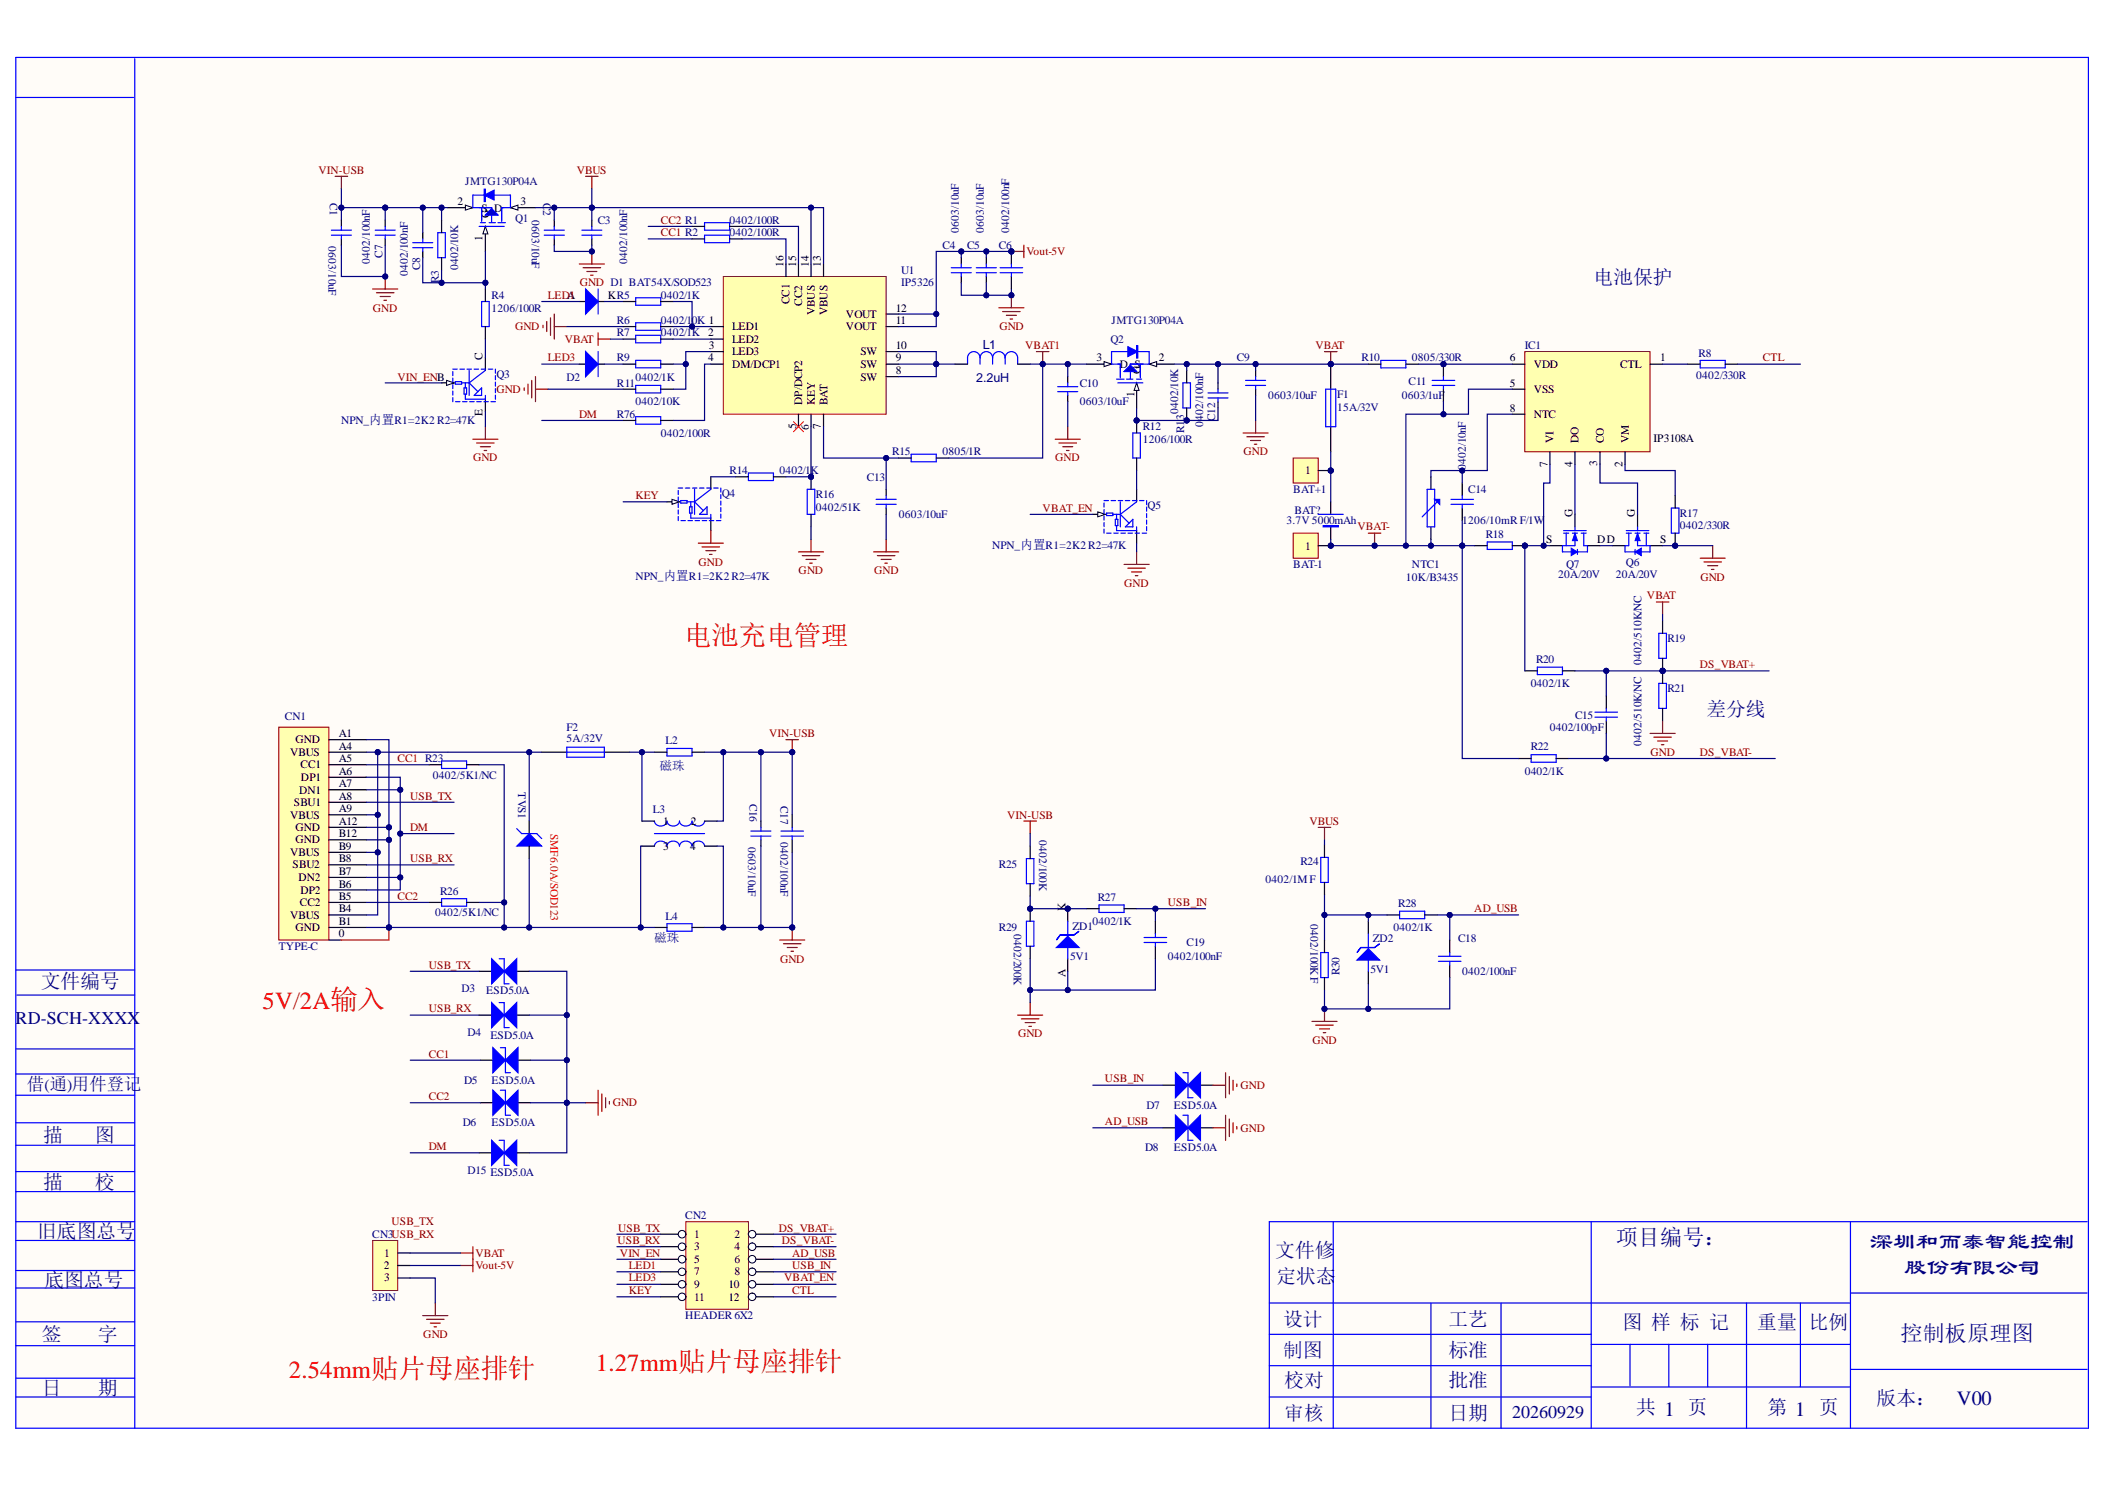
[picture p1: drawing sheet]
<svg xmlns="http://www.w3.org/2000/svg" width="297mm" height="210mm" viewBox="0 0 297 210" stroke-linecap="round" stroke-linejoin="round" font-family="sans-serif">
<defs><g id="words">
<text font-size="3.9" fill="#f00" x="96.5" y="91.1">电池充电管理</text>
<g font-size="3.5" fill="#f00">
<text x="37.1" y="142.3">5V/2A输入</text>
<text x="40.8" y="194.4">2.54mm贴片母座排针</text>
<text x="84.1" y="193.4">1.27mm贴片母座排针</text>
</g>
<g font-size="3.2" fill="#000080">
<text x="264" y="176.2">深圳和而泰智能控制</text>
<text x="268.7" y="179.9">股份有限公司</text>
</g>
<g font-size="3.1" fill="#000080">
<text x="228" y="175.6">项目编号：</text>
<text x="268.2" y="189.2">控制板原理图</text>
</g>
<text font-size="2.9" fill="#000080" x="276.1" y="198.2">V00</text>
<g font-size="2.8" fill="#000080">
<text x="224.9" y="40.1">电池保护</text>
<text x="240.8" y="101">差分线</text>
<text x="5.8" y="139.3">文件编号</text>
<text x="6.1" y="161.1">描</text>
<text x="13.4" y="161.1">图</text>
<text x="6.1" y="167.7">描</text>
<text x="13.4" y="167.7">校</text>
<text x="5.2" y="174.7">旧底图总号</text>
<text x="180" y="177.3">文件修</text>
<text x="6.3" y="181.5">底图总号</text>
<text x="180.1" y="181">定状态</text>
<text x="5.9" y="189.1">签</text>
<text x="13.8" y="189.1">字</text>
<text x="181.1" y="187">设计</text>
<text x="181.1" y="191.4">制图</text>
<text x="204.4" y="187">工艺</text>
<text x="204.4" y="191.4">标准</text>
<text x="228.9" y="187.5">图 样 标 记</text>
<text x="248" y="187.5">重量</text>
<text x="255.3" y="187.5">比例</text>
<text x="5.9" y="196.7">日</text>
<text x="13.8" y="196.7">期</text>
<text x="181.2" y="195.6">校对</text>
<text x="204.4" y="195.6">批准</text>
<text x="181.2" y="200.3">审核</text>
<text x="204.4" y="200.3">日期</text>
<text x="230.9" y="199.5">共 1 页</text>
<text x="249.4" y="199.5">第 1 页</text>
<text x="264.8" y="198.2">版本：</text>
</g>
<g font-size="2.5" fill="#000080">
<text x="2.2" y="144.4">RD-SCH-XXXX</text>
<text x="3.8" y="153.7">借(通)用件登记</text>
<text x="213.4" y="200">20260929</text>
</g>
<g font-size="1.8" fill="#000080">
<text x="137.7" y="53.9">2.2uH</text>
<text x="138.7" y="49.2">L1</text>
<text x="93.1" y="108.6">磁珠</text>
<text x="92.3" y="132.9">磁珠</text>
</g>
<g font-size="1.6" fill="#800000">
<text x="44.9" y="24.5">VIN-USB</text>
<text x="81.4" y="24.5">VBUS</text>
<text x="93.2" y="33.3">CC1 R2</text>
<text x="93.2" y="31.5">CC2 R1</text>
<text x="81.8" y="40.4">GND D1 BAT54X/SOD523</text>
<text x="144.8" y="36">Vout-5V</text>
<text x="52.6" y="44">GND</text>
<text x="72.7" y="46.6">GND</text>
<text x="77.3" y="42.2">LEDA</text>
<text x="80.4" y="42.2">1</text>
<text x="141" y="46.6">GND</text>
<text x="56.1" y="53.7">VIN_ENB</text>
<text x="77.3" y="51">LED3</text>
<text x="79.7" y="48.4">VBAT</text>
<text x="144.7" y="49.2">VBAT1</text>
<text x="185.6" y="49.2">VBAT</text>
<text x="248.7" y="51">CTL</text>
<text x="70.1" y="55.4">GND</text>
<text x="81.7" y="58.9">DM</text>
<text x="66.8" y="65.1">GND</text>
<text x="148.9" y="65.1">GND</text>
<text x="175.5" y="64.3">GND</text>
<text x="89.7" y="70.4">KEY</text>
<text x="147.1" y="72.2">VBAT_EN</text>
<text x="191.5" y="74.8">VBAT-</text>
<text x="98.6" y="79.8">GND</text>
<text x="112.7" y="81">GND</text>
<text x="123.4" y="81">GND</text>
<text x="158.6" y="82.8">GND</text>
<text x="239.9" y="81.9">GND</text>
<text x="232.4" y="84.5">VBAT</text>
<text x="239.9" y="94.3">DS_VBAT+</text>
<text x="56.1" y="107.5">CC1 R23</text>
<text x="108.5" y="104">VIN-USB</text>
<text x="232.9" y="106.6">GND</text>
<text x="239.9" y="106.6">DS_VBAT-</text>
<text x="57.9" y="112.8">USB_TX</text>
<text x="57.9" y="117.3">DM</text>
<text x="142.1" y="115.5">VIN-USB</text>
<text x="184.8" y="116.3">VBUS</text>
<text x="57.9" y="121.7">USB_RX</text>
<text x="56.1" y="126.9">CC2</text>
<text x="164.8" y="127.8">USB_IN</text>
<text x="208" y="128.7">AD_USB</text>
<text x="60.5" y="136.6">USB_TX</text>
<text x="110.1" y="135.8">GND</text>
<text x="60.5" y="142.8">USB_RX</text>
<text x="60.5" y="149.2">CC1</text>
<text x="143.7" y="146.3">GND</text>
<text x="185.2" y="147.3">GND</text>
<text x="60.5" y="155.2">CC2</text>
<text x="155.9" y="152.7">USB_IN</text>
<text x="175" y="153.6">GND</text>
<text x="86.5" y="156.1">GND</text>
<text x="155.9" y="158.7">AD_USB</text>
<text x="175" y="159.6">GND</text>
<text x="60.5" y="162.2">DM</text>
<text x="55.2" y="172.8">USB_TX</text>
<text x="87.2" y="173.7">USB_TX</text>
<text x="109.9" y="173.7">DS_VBAT+</text>
<text x="67.1" y="177.3">VBAT</text>
<text x="67.1" y="179.1">Vout-5V</text>
<text x="87.1" y="175.5">USB_RX</text>
<text x="87.5" y="177.3">VIN_EN</text>
<text x="88.7" y="179.1">LED1</text>
<text x="110.3" y="175.5">DS_VBAT-</text>
<text x="111.8" y="177.3">AD_USB</text>
<text x="111.8" y="179.1">USB_IN</text>
<text x="88.7" y="180.8">LED3</text>
<text x="88.7" y="182.5">KEY</text>
<text x="110.7" y="180.8">VBAT_EN</text>
<text x="111.8" y="182.5">CTL</text>
<text x="59.7" y="188.7">GND</text>
</g>
<g font-size="1.6" fill="#000080">
<text x="46.5" y="28.6" transform="rotate(90 46.5 28.6)">C1</text>
<text x="76.7" y="28.6" transform="rotate(90 76.7 28.6)">C</text>
<text x="76.7" y="29.6" transform="rotate(90 76.7 29.6)">2</text>
<text x="46.4" y="34.7" transform="rotate(90 46.4 34.7)">0603/10uF</text>
<text x="75" y="31" transform="rotate(90 75 31)">0603/10uF</text>
<text x="84.4" y="31.5">C3</text>
<text x="103" y="33.3">0402/100R</text>
<text x="103" y="31.5">0402/100R</text>
<text x="133" y="35.1">C4</text>
<text x="135.3" y="32.8" transform="rotate(-90 135.3 32.8)">0603/10uF</text>
<text x="136.5" y="35.1">C5</text>
<text x="138.8" y="32.8" transform="rotate(-90 138.8 32.8)">0603/10uF</text>
<text x="141" y="35.1">C6</text>
<text x="142.4" y="32.8" transform="rotate(-90 142.4 32.8)">0402/100nF</text>
<text x="52.2" y="37.2" transform="rotate(-90 52.2 37.2)">0402/100nF</text>
<text x="54" y="36.4" transform="rotate(-90 54 36.4)">C7</text>
<text x="57.5" y="39" transform="rotate(-90 57.5 39)">0402/100nF</text>
<text x="59.3" y="38.1" transform="rotate(-90 59.3 38.1)">C8</text>
<text x="61.9" y="39.9" transform="rotate(-90 61.9 39.9)">R3</text>
<text x="64.6" y="38.1" transform="rotate(-90 64.6 38.1)">0402/10K</text>
<text x="88.5" y="37.2" transform="rotate(-90 88.5 37.2)">0402/100nF</text>
<text x="127.2" y="38.6">U1</text>
<text x="127.2" y="40.4">IP5326</text>
<text x="69.4" y="42.2">R4</text>
<text x="69.4" y="44">1206/100R</text>
<text x="87.1" y="45.7">R6</text>
<text x="87.1" y="47.4">R7</text>
<text x="93.2" y="45.7">0402/10K 1</text>
<text x="93.2" y="47.4">0402/1K 2</text>
<text x="93.2" y="42.2">0402/1K</text>
<text x="70.1" y="53.3">Q3</text>
<text x="80" y="53.7">D2</text>
<text x="87.1" y="51">R9</text>
<text x="89.7" y="53.7">0402/1K</text>
<text x="174.5" y="51">C9</text>
<text x="192.1" y="51">R10</text>
<text x="199.2" y="51">0805/330R</text>
<text x="215.1" y="49.2">IC1</text>
<text x="239.3" y="53.4">0402/330R</text>
<text x="239.7" y="50.3">R8</text>
<text x="48.1" y="59.8">NPN_内置R1=2K2 R2=47K</text>
<text x="87.1" y="54.5">R11</text>
<text x="87.1" y="58.9">R76</text>
<text x="89.7" y="57.1">0402/10K</text>
<text x="152.4" y="54.5">C10</text>
<text x="152.4" y="57.1">0603/10uF</text>
<text x="166.2" y="58.4" transform="rotate(-90 166.2 58.4)">0402/10K</text>
<text x="167.1" y="59.3" transform="rotate(-90 167.1 59.3)">3</text>
<text x="171.5" y="59.3" transform="rotate(-90 171.5 59.3)">C12</text>
<text x="178.9" y="56.3">0603/10uF</text>
<text x="188.7" y="56.1">F1</text>
<text x="188.7" y="57.9">15A/32V</text>
<text x="197.8" y="56.3">0603/1uF</text>
<text x="198.7" y="54.4">C11</text>
<text x="93.2" y="61.6">0402/100R</text>
<text x="125.9" y="64.3">R15</text>
<text x="133" y="64.3">0805/1R</text>
<text x="161.3" y="60.7">R12</text>
<text x="161.3" y="62.5">1206/100R</text>
<text x="167.1" y="61" transform="rotate(-90 167.1 61)">R1</text>
<text x="169.8" y="60.2" transform="rotate(-90 169.8 60.2)">0402/100nF</text>
<text x="101.9" y="70.1">Q4</text>
<text x="103" y="66.9">R14</text>
<text x="110" y="66.9">0402/1K</text>
<text x="115.1" y="70.3">R16</text>
<text x="122.3" y="67.8">C13</text>
<text x="161.9" y="71.9">Q5</text>
<text x="182.5" y="69.6">BAT+1</text>
<text x="206.9" y="66.4" transform="rotate(-90 206.9 66.4)">0402/10nF</text>
<text x="207.2" y="69.6">C14</text>
<text x="115.1" y="72">0402/51K</text>
<text x="126.8" y="73">0603/10uF</text>
<text x="140" y="77.4">NPN_内置R1=2K2 R2=47K</text>
<text x="181.6" y="74">3.7V 5000mAh</text>
<text x="182.7" y="72.5">BAT?</text>
<text x="206.3" y="74">1206/10mR F/1W</text>
<text x="209.6" y="75.9">R18</text>
<text x="237.1" y="72.9">R17</text>
<text x="237.1" y="74.7">0402/330R</text>
<text x="89.7" y="81.8">NPN_内置R1=2K2 R2=47K</text>
<text x="182.5" y="80.1">BAT-1</text>
<text x="198.4" y="81.9">10K/B3435</text>
<text x="199.2" y="80.1">NTC1</text>
<text x="219.9" y="81.6">20A/20V</text>
<text x="221" y="80.1">Q7</text>
<text x="228" y="81.6">20A/20V</text>
<text x="229.4" y="79.8">Q6</text>
<text x="216.8" y="93.6">R20</text>
<text x="231.6" y="93.8" transform="rotate(-90 231.6 93.8)">0402/510K/NC</text>
<text x="235.3" y="90.5">R19</text>
<text x="40.2" y="101.5">CN1</text>
<text x="216" y="96.9">0402/1K</text>
<text x="222.3" y="101.4">C15</text>
<text x="235.3" y="97.6">R21</text>
<text x="80" y="103.1">F2</text>
<text x="80" y="104.7">5A/32V</text>
<text x="93.9" y="105">L2</text>
<text x="216" y="105.8">R22</text>
<text x="218.7" y="103.1">0402/100pF</text>
<text x="231.6" y="105.3" transform="rotate(-90 231.6 105.3)">0402/510K/NC</text>
<text x="61.1" y="109.8">0402/5K1/NC</text>
<text x="73.1" y="111.8" transform="rotate(90 73.1 111.8)">TVS1</text>
<text x="105.8" y="113.4" transform="rotate(90 105.8 113.4)">C16</text>
<text x="110.2" y="113.7" transform="rotate(90 110.2 113.7)">C17</text>
<text x="215.1" y="109.3">0402/1K</text>
<text x="92.1" y="114.7">L3</text>
<text x="105.6" y="119.5" transform="rotate(90 105.6 119.5)">0603/10uF</text>
<text x="110.2" y="118.8" transform="rotate(90 110.2 118.8)">0402/100nF</text>
<text x="146.6" y="118.4" transform="rotate(90 146.6 118.4)">0402/100K</text>
<text x="141" y="122.5">R25</text>
<text x="178.6" y="124.6">0402/1MF</text>
<text x="183.5" y="122">R24</text>
<text x="61.4" y="129.3">0402/5K1/NC</text>
<text x="62.1" y="126.2">R26</text>
<text x="93.9" y="129.8">L4</text>
<text x="141" y="131.4">R29</text>
<text x="143.1" y="131.7" transform="rotate(90 143.1 131.7)">0402/200K</text>
<text x="151.4" y="131.2">ZD1</text>
<text x="154.1" y="130.5">0402/1K</text>
<text x="154.9" y="127.1">R27</text>
<text x="184.9" y="130.3" transform="rotate(90 184.9 130.3)">0402/100KF</text>
<text x="196.6" y="131.4">0402/1K</text>
<text x="197.3" y="128">R28</text>
<text x="39.3" y="134">TYPE-C</text>
<text x="151" y="135.4">5V1</text>
<text x="164.8" y="135.4">0402/100nF</text>
<text x="167.4" y="133.5">C19</text>
<text x="189" y="137.6" transform="rotate(-90 189 137.6)">R30</text>
<text x="193.4" y="137.2">5V1</text>
<text x="193.7" y="132.9">ZD2</text>
<text x="205.8" y="132.9">C18</text>
<text x="206.3" y="137.6">0402/100nF</text>
<text x="65.1" y="140">D3</text>
<text x="68.6" y="140.2">ESD5.0A</text>
<text x="66" y="146.2">D4</text>
<text x="69.2" y="146.5">ESD5.0A</text>
<text x="65.5" y="152.9">D5</text>
<text x="69.4" y="152.9">ESD5.0A</text>
<text x="65.3" y="158.9">D6</text>
<text x="69.4" y="158.9">ESD5.0A</text>
<text x="161.8" y="156.4">D7</text>
<text x="165.7" y="156.4">ESD5.0A</text>
<text x="66" y="165.6">D15 ESD5.0A</text>
<text x="161.6" y="162.4">D8</text>
<text x="165.7" y="162.4">ESD5.0A</text>
<text x="96.7" y="172">CN2</text>
<text x="52.5" y="174.6">CN3USB_RX</text>
<text x="52.5" y="183.5">3PIN</text>
<text x="96.7" y="186.1">HEADER 6X2</text>
</g>
<g font-size="1.6">
<text x="64.6" y="28.9">2</text>
<text x="67.9" y="29.8">S D</text>
<text x="73.4" y="28.9">3</text>
<text x="68.1" y="34" transform="rotate(-90 68.1 34)">1</text>
<text x="69" y="30.7" transform="rotate(-90 69 30.7)">G</text>
<text x="110.6" y="37.6" transform="rotate(-90 110.6 37.6)">16</text>
<text x="112.4" y="37.6" transform="rotate(-90 112.4 37.6)">15</text>
<text x="114.1" y="37.6" transform="rotate(-90 114.1 37.6)">14</text>
<text x="115.8" y="37.6" transform="rotate(-90 115.8 37.6)">13</text>
<text x="85.8" y="42.2">KR5</text>
<text x="103.3" y="46.6">LED1</text>
<text x="111.4" y="42.9" transform="rotate(-90 111.4 42.9)">CC1</text>
<text x="113.2" y="43.1" transform="rotate(-90 113.2 43.1)">CC2</text>
<text x="115" y="44.4" transform="rotate(-90 115 44.4)">VBUS</text>
<text x="116.8" y="44.4" transform="rotate(-90 116.8 44.4)">VBUS</text>
<text x="119.4" y="46.6">VOUT</text>
<text x="119.4" y="44.8">VOUT</text>
<text x="126.4" y="45.7">11</text>
<text x="126.4" y="44">12</text>
<text x="68.1" y="50.8" transform="rotate(-90 68.1 50.8)">C</text>
<text x="99.9" y="51">4</text>
<text x="100" y="49.2">3</text>
<text x="103.3" y="50.1">LED3</text>
<text x="103.3" y="48.4">LED2</text>
<text x="103.3" y="51.9">DM/DCP1</text>
<text x="121.4" y="53.7">SW</text>
<text x="121.4" y="51.9">SW</text>
<text x="121.4" y="50.1">SW</text>
<text x="126.4" y="52.8">8</text>
<text x="126.4" y="51">9</text>
<text x="126.4" y="49.2">10</text>
<text x="154.7" y="51">3</text>
<text x="158" y="51.9">D S</text>
<text x="160.9" y="52.8" transform="rotate(-90 160.9 52.8)">G</text>
<text x="163.5" y="51">2</text>
<text x="213" y="51">6</text>
<text x="216.4" y="51.9">VDD</text>
<text x="228.6" y="51.9">CTL</text>
<text x="234.3" y="51">1</text>
<text x="68.1" y="58.7" transform="rotate(-90 68.1 58.7)">E</text>
<text x="113.2" y="57.1" transform="rotate(-90 113.2 57.1)">DP/DCP2</text>
<text x="115" y="57.1" transform="rotate(-90 115 57.1)">KEY</text>
<text x="116.8" y="57.1" transform="rotate(-90 116.8 57.1)">BAT</text>
<text x="160.1" y="56.1" transform="rotate(-90 160.1 56.1)">1</text>
<text x="213" y="58.1">8</text>
<text x="213" y="54.5">5</text>
<text x="216.4" y="58.9">NTC</text>
<text x="216.4" y="55.4">VSS</text>
<text x="112.4" y="60.5" transform="rotate(-90 112.4 60.5)">5</text>
<text x="114.1" y="60.6" transform="rotate(-90 114.1 60.6)">6</text>
<text x="115.8" y="60.5" transform="rotate(-90 115.8 60.5)">7</text>
<text x="218.4" y="65.9" transform="rotate(-90 218.4 65.9)">7</text>
<text x="219.2" y="62.5" transform="rotate(-90 219.2 62.5)">VI</text>
<text x="221.9" y="65.9" transform="rotate(-90 221.9 65.9)">4</text>
<text x="222.8" y="62.5" transform="rotate(-90 222.8 62.5)">DO</text>
<text x="225.4" y="65.8" transform="rotate(-90 225.4 65.8)">3</text>
<text x="226.3" y="62.5" transform="rotate(-90 226.3 62.5)">CO</text>
<text x="228.9" y="65.9" transform="rotate(-90 228.9 65.9)">2</text>
<text x="229.9" y="62.5" transform="rotate(-90 229.9 62.5)">VM</text>
<text x="233.3" y="62.3">IP3108A</text>
<text x="184.2" y="66.9">1</text>
<text x="184.2" y="77.5">1</text>
<text x="218.2" y="76.6">S</text>
<text x="221.9" y="72.9" transform="rotate(-90 221.9 72.9)">G</text>
<text x="225.4" y="76.6">DD</text>
<text x="230.7" y="72.9" transform="rotate(-90 230.7 72.9)">G</text>
<text x="234.3" y="76.6">S</text>
<text x="40.9" y="106.6">VBUS</text>
<text x="41.7" y="104.8">GND</text>
<text x="47.8" y="107.5">A5</text>
<text x="47.8" y="104">A1</text>
<text x="47.8" y="105.8">A4</text>
<text x="41.5" y="113.7">SBU1</text>
<text x="42.2" y="111.9">DN1</text>
<text x="42.4" y="108.4">CC1</text>
<text x="42.5" y="110.2">DP1</text>
<text x="47.8" y="109.3">A6</text>
<text x="47.8" y="111">A7</text>
<text x="47.8" y="112.8">A8</text>
<text x="40.9" y="115.5">VBUS</text>
<text x="41.7" y="117.3">GND</text>
<text x="41.7" y="119">GND</text>
<text x="47.8" y="116.3">A12</text>
<text x="47.8" y="114.6">A9</text>
<text x="47.8" y="119.9">B9</text>
<text x="47.8" y="118.1">B12</text>
<text x="93.6" y="116.3">1</text>
<text x="93.6" y="119.9">3</text>
<text x="97.4" y="119.9">4</text>
<text x="97.5" y="116.3">2</text>
<text x="40.9" y="120.7">VBUS</text>
<text x="41.3" y="122.5">SBU2</text>
<text x="42.1" y="124.3">DN2</text>
<text x="47.8" y="121.7">B8</text>
<text x="47.8" y="123.4">B7</text>
<text x="47.8" y="125.2">B6</text>
<text x="40.9" y="129.6">VBUS</text>
<text x="41.7" y="131.4">GND</text>
<text x="42.3" y="127.8">CC2</text>
<text x="42.4" y="126.1">DP2</text>
<text x="47.8" y="126.9">B5</text>
<text x="47.8" y="130.5">B1</text>
<text x="47.8" y="128.7">B4</text>
<text x="150.3" y="128.5" transform="rotate(-90 150.3 128.5)">K</text>
<text x="47.8" y="132.2">0</text>
<text x="150.3" y="137.8" transform="rotate(-90 150.3 137.8)">A</text>
<text x="54.1" y="179.1">2</text>
<text x="54.2" y="177.3">1</text>
<text x="98" y="174.6">1</text>
<text x="98" y="176.4">3</text>
<text x="98" y="178.1">5</text>
<text x="98" y="179.9">7</text>
<text x="103.6" y="174.6">2</text>
<text x="103.6" y="176.4">4</text>
<text x="103.6" y="178.1">6</text>
<text x="103.6" y="179.9">8</text>
<text x="54.2" y="180.8">3</text>
<text x="98" y="181.7">9</text>
<text x="98" y="183.5">11</text>
<text x="102.8" y="181.7">10</text>
<text x="102.8" y="183.5">12</text>
</g>
<g font-size="1.6" fill="#11037f">
<text x="65.7" y="26.1">JMTG130P04A</text>
<text x="72.7" y="31.4">Q1</text>
<text x="156.9" y="45.7">JMTG130P04A</text>
<text x="156.7" y="48.4">Q2</text>
</g>
<text font-size="1.6" fill="#f00" x="77.7" y="117.6" transform="rotate(90 77.7 117.6)">SMF6.0A/SOD123</text>
</g></defs>
<g fill="#fffcf8">
<path d="M2.2 8.3h292.3v193.2h-292.3z" fill-rule="evenodd"/>
<path d="M2.2 8.3h292.3v193.2h-292.3z" fill-rule="evenodd"/>
</g>
<g fill="none" stroke="#00f" stroke-width=".17">
<path d="M2.2 13.8h16.6M2.2 8.1h292.5v193.4h-292.5zM19 8.3v193.2M106 117.9h2.8M106 117.2h2.8M107.4 116.7v.5M107.4 117.9v.6M2.2 136.8h16.8M2.2 158.4h16.8M2.2 154.5h16.8M2.2 151.5h16.8M2.2 148h16.6"/>
<path d="M2.4 140.4h16.6M2.2 168.1h16.8M2.2 165.3h16.8M2.2 161.6h16.8M2.2 172.3h16.8M2.2 179.2h16.8M2.2 175h16.8M188.1 172.3v29.2M224.5 172.3v29.2M261.1 172.3v29.2M294.5 172.3h-115.4v29.2M2.2 197.1h16.8"/>
<path d="M2.2 194.4h16.8M2.2 189.8h16.8M2.2 186.5h16.8M2.2 181.7h16.8M179.1 183.8h82M179.1 197.1h45.4M179.1 192.6h45.4M179.1 188.2h45.4M201.9 183.8v17.7M211.8 183.8v17.7M224.5 195.6h36.6M224.5 189.6h36.6"/>
<path d="M230 189.6v5.9M235.5 189.6v6M241 189.6v6M246.5 183.8v17.7M254.1 183.8v11.8M261.1 193.2h33.4M261.1 182.4h33.4"/>
</g>
<path d="M107.4 115.8v.9M107.4 118.5v.9" fill="none" stroke="#000" stroke-width=".17"/>
<path d="M110.9 104.3h1.8M111.8 104.3v1.8" fill="none" stroke="#800000" stroke-width=".17"/>
<circle cx="111.8" cy="106.1" r=".35" fill="#000080"/>
<circle cx="111.8" cy="106.1" r=".35" fill="none" stroke="#000080" stroke-width=".14"/>
<path d="M110 132.6h3.6M110.6 133.1h2.4M111.1 133.7h1.4M111.6 134.2h.4M111.8 130.8v1.8" fill="none" stroke="#800000" stroke-width=".17"/>
<circle cx="111.8" cy="130.8" r=".35" fill="#000080"/>
<circle cx="111.8" cy="130.8" r=".35" fill="none" stroke="#000080" stroke-width=".14"/>
<path d="M92.4 106.1h1.7M97.7 106.1h1.7M111.8 114.9v1.8M111.8 118.5v1.7M92.4 130.8h1.7M97.7 130.8h1.7" fill="none" stroke="#000" stroke-width=".17"/>
<path d="M94.1 105.6h3.6v1h-3.6zM110.2 117.9h3.2M110.2 117.2h3.2M111.8 116.7v.5M111.8 117.9v.6M94.1 130.3h3.6v1.1h-3.6z" fill="none" stroke="#00f" stroke-width=".17"/>
<path d="M72.9 119.4l1.8-1.8 1.7 1.8z" fill="#00f"/>
<path d="M72.9 119.4l1.8-1.8 1.7 1.8z" fill="none" stroke="#00f" stroke-width=".14"/>
<path d="M60.5 107.9h1.8M65.8 107.9h1.8M74.7 115.8v1.8M74.7 119.4v1.7M90.6 119.4h1.8M90.6 115.8h1.8M99.4 119.4h1.8M99.4 115.8h1.8M60.5 127.3h1.8M65.8 127.3h1.8" fill="none" stroke="#000" stroke-width=".17"/>
<path d="M62.3 107.3h3.5v1.1h-3.5zM72.9 116.9l.7 .7h2.1l.7 .7M92.4 115.8a.91 .91 0 0 0 .8 .7 .91 .91 0 0 0 .9-.7 .91 .91 0 0 0 .9 .7 .91 .91 0 0 0 .9-.7 .91 .91 0 0 0 .9 .7 .91 .91 0 0 0 .9-.7 .91 .91 0 0 0 .8 .7 .91 .91 0 0 0 .9-.7M92.4 119.4a.9 .9 0 0 1 .8-.8 .9 .9 0 0 1 .9 .8 .9 .9 0 0 1 .9-.8 .9 .9 0 0 1 .9 .8 .91 .91 0 0 1 .9-.8 .91 .91 0 0 1 .9 .8 .9 .9 0 0 1 .8-.8 .9 .9 0 0 1 .9 .8M92.4 117.6h7M62.3 126.8h3.5v1h-3.5z" fill="none" stroke="#00f" stroke-width=".17"/>
<path d="M39.3 102.6h7.1v30h-7.1z" fill-rule="evenodd" fill="#ffffb0"/>
<path d="M39.3 102.6h7.1v30h-7.1z" fill="none" stroke="#800000" stroke-width=".14"/>
<g fill="none" stroke="#000" stroke-width=".17">
<path d="M46.4 116.7h5.3M46.4 114.9h5.3M46.4 107.9h5.3M46.4 118.5h5.3M46.4 104.3h5.3M46.4 106.1h5.3M46.4 109.6h5.3M46.4 111.4h5.3M46.4 113.2h5.3M46.4 127.3h5.3M46.4 120.2h5.3M46.4 122h5.3"/>
<path d="M46.4 123.8h5.3M46.4 125.5h5.3M46.4 130.8h5.3M46.4 129.1h5.3M46.4 132.6h1.8M67.8 149.6h1.8M73.1 149.6h1.8"/>
</g>
<path d="M71.3 149.6l1.8-1.8v3.5z" fill="#00f"/>
<path d="M71.3 149.6l1.8-1.8v3.5zM71.3 147.8v3.5" fill="none" stroke="#00f" stroke-width=".17"/>
<path d="M69.6 147.8l1.7 1.8-1.7 1.7z" fill="#00f"/>
<path d="M69.6 147.8l1.7 1.8-1.7 1.7zM70.6 147.8h.7M71.3 151.3h.7" fill="none" stroke="#00f" stroke-width=".17"/>
<path d="M67.8 155.6h1.8M73.1 155.6h1.8" fill="none" stroke="#000" stroke-width=".17"/>
<path d="M71.3 155.6l1.8-1.8v3.5z" fill="#00f"/>
<path d="M71.3 155.6l1.8-1.8v3.5zM71.3 153.8v3.5" fill="none" stroke="#00f" stroke-width=".17"/>
<path d="M69.6 153.8l1.7 1.8-1.7 1.7z" fill="#00f"/>
<path d="M138.3 50.5a.88 .88 0 0 0-.9-.9 .88 .88 0 0 0-.9 .9v.9M138.3 50.5a.89 .89 0 0 1 .9-.9 .89 .89 0 0 1 .9 .9M138.3 50.5v.9M140.1 50.5a.88 .88 0 0 1 .9-.9 .88 .88 0 0 1 .8 .9M140.1 50.5v.9M141.8 50.5a.88 .88 0 0 1 .9-.9 .88 .88 0 0 1 .9 .9v.9M141.8 50.5v.9M80 105.4h5.3v1.4h-5.3zM80 106.1h5.3M69.6 153.8l1.7 1.8-1.7 1.7zM70.6 153.8h.7M71.3 157.3h.7" fill="none" stroke="#00f" stroke-width=".17"/>
<path d="M82.6 155.6h1.8M84.4 153.8v3.5M84.9 154.3v2.5M85.5 154.8v1.5M86 155.4v.3" fill="none" stroke="#800000" stroke-width=".17"/>
<path d="M134.8 51.4h1.7M143.6 51.4h1.8M76.4 106.1h3.6M85.3 106.1h3.5" fill="none" stroke="#000" stroke-width=".17"/>
<path d="M102.1 39h22.9v19.4h-22.9z" fill-rule="evenodd" fill="#ffffb0"/>
<path d="M102.1 39h22.9v19.4h-22.9z" fill="none" stroke="#800000" stroke-width=".14"/>
<g fill="none" stroke="#000" stroke-width=".17">
<path d="M110.9 37.2v1.8M112.7 37.2v1.8M114.4 37.2v1.8M116.2 37.2v1.8M100.3 46.1h1.8M100.3 49.6h1.8M100.3 47.8h1.8M100.3 51.4h1.8M112.7 58.4v1.8M114.4 58.4v1.8M116.2 58.4v1.8M125 46.1h1.8"/>
<path d="M125 49.6h1.8M125 53.1h1.8M125 51.4h1.8M125 44.3h1.8"/>
</g>
<path d="M81.7 37.2h3.6M82.3 37.8h2.5M82.8 38.3h1.4M83.3 38.8h.4M83.5 35.5v1.7" fill="none" stroke="#800000" stroke-width=".17"/>
<circle cx="83.5" cy="35.5" r=".35" fill="#000080"/>
<circle cx="83.5" cy="35.5" r=".35" fill="none" stroke="#000080" stroke-width=".14"/>
<path d="M82.6 24.9h1.8M83.5 24.9v1.7" fill="none" stroke="#800000" stroke-width=".17"/>
<path d="M68.5 31.9v3.6" fill="none" stroke="#000" stroke-width=".17"/>
<path d="M68.5 31.9l.3 1.1h-.7z" fill="#f8fcff"/>
<path d="M68.5 31.9l.3 1.1h-.7z" fill="none" stroke="#000" stroke-width=".14"/>
<path d="M72 29.3h3.6" fill="none" stroke="#000" stroke-width=".17"/>
<path d="M72 29.3l1.1-.4v.7z" fill="#f8fcff"/>
<path d="M72 29.3l1.1-.4v.7z" fill="none" stroke="#000" stroke-width=".14"/>
<path d="M63.2 29.3h3.5" fill="none" stroke="#000" stroke-width=".17"/>
<path d="M65.7 28.9l1 .4-1 .3z" fill="#f8fcff"/>
<path d="M65.7 28.9l1 .4-1 .3z" fill="none" stroke="#000" stroke-width=".14"/>
<path d="M66.7 29.3h2.7v1M67.6 31.9h3.5M68 29.3v1.9M68.5 30.3l.9-.9 .9 .9zM72 29.3h-1.2v1.9" fill="none" stroke="#00f" stroke-width=".17"/>
<path d="M68.3 27.5l1.4-.7v1.4z" fill="#00f"/>
<path d="M68.3 27.5l1.4-.7v1.4z" fill="none" stroke="#00f" stroke-width=".14"/>
<path d="M68.3 27.5h-1.6v1.8M69.6 27.5h2.4v1.8" fill="none" stroke="#00f" stroke-width=".17"/>
<path d="M68.3 26.7h.2v1.7h-.2z" fill-rule="evenodd" fill="#00f"/>
<path d="M68.3 26.7h.2v1.7h-.2z" fill="none" stroke="#00f" stroke-width=".14"/>
<path d="M68.5 30.3l.9-.9 .9 .9z" fill="#0000bf"/>
<path d="M68.5 30.3l.9-.9 .9 .9z" fill="none" stroke="#00f" stroke-width=".14"/>
<g fill="none" stroke="#00f" stroke-width=".17">
<path d="M52.9 32.5h2.9M52.9 33.2h2.9M54.4 31.9v.6M54.4 33.2v.5M61.8 32.8h1v3.6h-1zM67.8 31.4h.7M69 31.4h.9M69.4 30.4v.9M70.3 31.4h1M82.1 32.5h2.8M82.1 33.2h2.8M83.5 31.9v.6"/>
<path d="M83.5 33.2v.5"/>
</g>
<path d="M54.4 31.1v.8M54.4 33.7v.9M62.3 31.1v1.7M62.3 36.4v1.7M83.5 31.1v.8M83.5 33.7v.9" fill="none" stroke="#000" stroke-width=".17"/>
<path d="M54.4 39v1.8M52.6 40.8h3.5M53.1 41.3h2.5M53.6 41.8h1.5M54.2 42.4h.3" fill="none" stroke="#800000" stroke-width=".17"/>
<circle cx="54.4" cy="39" r=".35" fill="#000080"/>
<circle cx="54.4" cy="39" r=".35" fill="none" stroke="#000080" stroke-width=".14"/>
<path d="M47.3 24.9h1.8M48.2 24.9v1.7" fill="none" stroke="#800000" stroke-width=".17"/>
<path d="M135.6 36.4v.8M135.6 39v.9M139.2 36.4v.8M139.2 39v.9" fill="none" stroke="#000" stroke-width=".17"/>
<path d="M134.2 38.5h2.9M134.2 37.8h2.9M135.6 37.2v.6M135.6 38.5v.5M137.8 38.5h2.8M137.8 37.8h2.8M139.2 37.2v.6M139.2 38.5v.5" fill="none" stroke="#00f" stroke-width=".17"/>
<circle cx="142.7" cy="35.5" r=".35" fill="#000080"/>
<circle cx="142.7" cy="35.5" r=".35" fill="none" stroke="#000080" stroke-width=".14"/>
<path d="M142.7 35.5v1.7" fill="none" stroke="#000" stroke-width=".17"/>
<circle cx="142.7" cy="35.5" r=".35" fill="#000080"/>
<circle cx="142.7" cy="35.5" r=".35" fill="none" stroke="#000080" stroke-width=".14"/>
<path d="M142.7 39v1.8" fill="none" stroke="#000" stroke-width=".17"/>
<path d="M141.1 38.5h3.2M141.1 37.8h3.2M142.7 37.2v.6M142.7 38.5v.5" fill="none" stroke="#00f" stroke-width=".17"/>
<path d="M141 43.4h3.5M141.5 43.9h2.5M142 44.5h1.4M142.5 45h.4M142.7 41.7v1.7" fill="none" stroke="#800000" stroke-width=".17"/>
<circle cx="142.7" cy="41.7" r=".35" fill="#000080"/>
<circle cx="142.7" cy="41.7" r=".35" fill="none" stroke="#000080" stroke-width=".14"/>
<circle cx="187.8" cy="66.4" r=".35" fill="#000080"/>
<circle cx="187.8" cy="66.4" r=".35" fill="none" stroke="#000080" stroke-width=".14"/>
<path d="M182.5 64.6h3.5v3.5h-3.5z" fill-rule="evenodd" fill="#ffffb0"/>
<path d="M182.5 64.6h3.5v3.5h-3.5z" fill="none" stroke="#800000" stroke-width=".14"/>
<path d="M186 66.4h1.8" fill="none" stroke="#000" stroke-width=".17"/>
<circle cx="187.8" cy="66.4" r=".35" fill="#000080"/>
<circle cx="187.8" cy="66.4" r=".35" fill="none" stroke="#000080" stroke-width=".14"/>
<path d="M76.6 45.9v.3M77.2 45.4v1.4M77.7 44.8v2.5M78.2 44.3v3.5M78.2 46.1h1.8M66.7 62h3.6M67.3 62.5h2.4M67.8 63h1.4M68.3 63.5h.4M68.5 60.2v1.8" fill="none" stroke="#800000" stroke-width=".17"/>
<path d="M68 42.5h1v3.6h-1zM89.7 42h3.5v1.1h-3.5zM89.7 45.5h3.5v1.1h-3.5zM89.7 47.3h3.5v1.1h-3.5zM89.7 50.8h3.5v1.1h-3.5zM105.6 66.7h3.5v1.1h-3.5z" fill="none" stroke="#00f" stroke-width=".17"/>
<path d="M68.5 40.8v1.7M68.5 46.1v1.7M87.9 46.1h1.8M87.9 47.8h1.8M87.9 51.4h1.8M87.9 42.5h1.8M93.2 46.1h1.8M93.2 47.8h1.8M93.2 51.4h1.8M93.2 42.5h1.8M103.8 67.3h1.8M109.1 67.3h1.8" fill="none" stroke="#000" stroke-width=".17"/>
<circle cx="114.4" cy="67.3" r=".35" fill="#000080"/>
<circle cx="114.4" cy="67.3" r=".35" fill="none" stroke="#000080" stroke-width=".14"/>
<path d="M113.9 69h1.1v3.6h-1.1z" fill="none" stroke="#00f" stroke-width=".17"/>
<path d="M114.4 67.3v1.7M114.4 72.6v1.7" fill="none" stroke="#000" stroke-width=".17"/>
<circle cx="114.4" cy="67.3" r=".35" fill="#000080"/>
<circle cx="114.4" cy="67.3" r=".35" fill="none" stroke="#000080" stroke-width=".14"/>
<path d="M146.2 49.6h1.8M147.1 49.6v1.8M112.7 77.9h3.5M113.2 78.4h2.5M113.7 78.9h1.4M114.3 79.4h.3M114.4 76.1v1.8" fill="none" stroke="#800000" stroke-width=".17"/>
<path d="M128.6 64.1h3.5v1h-3.5z" fill="none" stroke="#00f" stroke-width=".17"/>
<path d="M126.8 64.6h1.8M132.1 64.6h1.8" fill="none" stroke="#000" stroke-width=".17"/>
<circle cx="147.1" cy="51.4" r=".35" fill="#000080"/>
<circle cx="147.1" cy="51.4" r=".35" fill="none" stroke="#000080" stroke-width=".14"/>
<path d="M125 69v.9M125 71.7v.9" fill="none" stroke="#000" stroke-width=".17"/>
<path d="M123.6 71.1h2.9M123.6 70.4h2.9M125 69.9v.5M125 71.1v.6" fill="none" stroke="#00f" stroke-width=".17"/>
<path d="M123.3 77.9h3.5M123.8 78.4h2.5M124.3 78.9h1.5M124.9 79.4h.3M125 76.1v1.8" fill="none" stroke="#800000" stroke-width=".17"/>
<circle cx="167.5" cy="59.3" r=".35" fill="#000080"/>
<circle cx="167.5" cy="59.3" r=".35" fill="none" stroke="#000080" stroke-width=".14"/>
<path d="M166.9 54h1.1v3.5h-1.1z" fill="none" stroke="#00f" stroke-width=".17"/>
<path d="M167.5 52.2v1.8M167.5 57.5v1.8" fill="none" stroke="#000" stroke-width=".17"/>
<circle cx="167.5" cy="59.3" r=".35" fill="#000080"/>
<circle cx="167.5" cy="59.3" r=".35" fill="none" stroke="#000080" stroke-width=".14"/>
<circle cx="160.4" cy="59.3" r=".35" fill="#000080"/>
<circle cx="160.4" cy="59.3" r=".35" fill="none" stroke="#000080" stroke-width=".14"/>
<path d="M159.9 61.1h1v3.5h-1z" fill="none" stroke="#00f" stroke-width=".17"/>
<path d="M160.4 59.3v1.8" fill="none" stroke="#000" stroke-width=".17"/>
<circle cx="160.4" cy="59.3" r=".35" fill="#000080"/>
<circle cx="160.4" cy="59.3" r=".35" fill="none" stroke="#000080" stroke-width=".14"/>
<path d="M160.4 54v3.5M160.4 64.6v1.8" fill="none" stroke="#000" stroke-width=".17"/>
<path d="M160.4 54l.3 1.1h-.7z" fill="#f8fcff"/>
<path d="M160.4 54l.3 1.1h-.7z" fill="none" stroke="#000" stroke-width=".14"/>
<path d="M153.3 51.4h3.6" fill="none" stroke="#000" stroke-width=".17"/>
<path d="M155.8 51l1.1 .4-1.1 .3z" fill="#f8fcff"/>
<path d="M155.8 51l1.1 .4-1.1 .3z" fill="none" stroke="#000" stroke-width=".14"/>
<path d="M162.2 51.4h3.5" fill="none" stroke="#000" stroke-width=".17"/>
<path d="M162.2 51.4l1-.4v.7z" fill="#f8fcff"/>
<path d="M162.2 51.4l1-.4v.7z" fill="none" stroke="#000" stroke-width=".14"/>
<path d="M156.9 51.4h1.2v1.9M157.7 54h3.6M158.6 52.4l.9-.9 .9 .9zM160.9 51.4v1.9M162.2 51.4h-2.7v1" fill="none" stroke="#00f" stroke-width=".17"/>
<path d="M159.2 48.9l1.4 .7-1.4 .7z" fill="#00f"/>
<path d="M159.2 48.9l1.4 .7-1.4 .7z" fill="none" stroke="#00f" stroke-width=".14"/>
<path d="M159.3 49.6h-2.4v1.8M160.6 49.6h1.6v1.8" fill="none" stroke="#00f" stroke-width=".17"/>
<path d="M160.4 48.8h.2v1.7h-.2z" fill-rule="evenodd" fill="#00f"/>
<path d="M160.4 48.8h.2v1.7h-.2z" fill="none" stroke="#00f" stroke-width=".14"/>
<path d="M158.6 52.4l.9-.9 .9 .9z" fill="#0000bf"/>
<path d="M158.6 52.4l.9-.9 .9 .9z" fill="none" stroke="#00f" stroke-width=".14"/>
<path d="M149.3 55.2h2.8M149.3 54.5h2.8M150.7 54v.5M150.7 55.2v.6M157.6 53.5h1M159 53.5h.9M159.5 52.5v.9M160.4 53.5h.7M175.8 54.4h2.8M175.8 53.7h2.8M177.2 53.1v.6M177.2 54.4v.5" fill="none" stroke="#00f" stroke-width=".17"/>
<path d="M150.7 53.1v.9M150.7 55.8v.9M177.2 52.2v.9M177.2 54.9v.9" fill="none" stroke="#000" stroke-width=".17"/>
<path d="M177.2 59.3v1.8M186.9 49.6h1.8M187.8 49.6v1.8M148.9 62h3.5M149.4 62.5h2.5M150 63h1.4M150.5 63.5h.3M150.7 60.2v1.8M175.4 61.1h3.5M175.9 61.6h2.5M176.5 62.1h1.4M177 62.7h.4" fill="none" stroke="#800000" stroke-width=".17"/>
<circle cx="187.8" cy="51.4" r=".35" fill="#000080"/>
<circle cx="187.8" cy="51.4" r=".35" fill="none" stroke="#000080" stroke-width=".14"/>
<path d="M158.6 79.6h3.6M160.4 77.9v1.7M193.1 75.2h1.8M194 75.2v1.8M159.2 80.2h2.4M159.7 80.7h1.4M160.2 81.2h.4" fill="none" stroke="#800000" stroke-width=".17"/>
<path d="M193.1 51.4h1.8M198.4 51.4h1.8M187.8 70.8v1.8M187.8 74.3v1.8M215.2 94.6h1.7M220.5 94.6h1.7" fill="none" stroke="#000" stroke-width=".17"/>
<path d="M194.9 50.8h3.5v1.1h-3.5zM186 72.6h3.5M186.7 74.1h2.1v.2h-2.1zM216.9 94.1h3.6v1.1h-3.6z" fill="none" stroke="#00f" stroke-width=".17"/>
<path d="M186.7 74.2h2.1" fill="none" stroke="#00f" stroke-width=".18"/>
<circle cx="194" cy="77" r=".35" fill="#000080"/>
<circle cx="194" cy="77" r=".35" fill="none" stroke="#000080" stroke-width=".14"/>
<path d="M216.1 106.5h3.5v1h-3.5z" fill="none" stroke="#00f" stroke-width=".17"/>
<path d="M214.3 107h1.8M219.6 107h1.8" fill="none" stroke="#000" stroke-width=".17"/>
<circle cx="187.8" cy="51.4" r=".35" fill="#000080"/>
<circle cx="187.8" cy="51.4" r=".35" fill="none" stroke="#000080" stroke-width=".14"/>
<path d="M187.8 51.4v3.5" fill="none" stroke="#000" stroke-width=".17"/>
<circle cx="187.8" cy="51.4" r=".35" fill="#000080"/>
<circle cx="187.8" cy="51.4" r=".35" fill="none" stroke="#000080" stroke-width=".14"/>
<path d="M187.8 60.2v3.5" fill="none" stroke="#000" stroke-width=".17"/>
<path d="M187.1 54.9h1.4v5.3h-1.4zM187.8 54.9v5.3" fill="none" stroke="#00f" stroke-width=".17"/>
<circle cx="187.8" cy="77" r=".35" fill="#000080"/>
<circle cx="187.8" cy="77" r=".35" fill="none" stroke="#000080" stroke-width=".14"/>
<path d="M182.5 75.2h3.5v3.5h-3.5z" fill-rule="evenodd" fill="#ffffb0"/>
<path d="M182.5 75.2h3.5v3.5h-3.5z" fill="none" stroke="#800000" stroke-width=".14"/>
<path d="M186 77h1.8" fill="none" stroke="#000" stroke-width=".17"/>
<circle cx="187.8" cy="77" r=".35" fill="#000080"/>
<circle cx="187.8" cy="77" r=".35" fill="none" stroke="#000080" stroke-width=".14"/>
<path d="M226.7 98.2v1.7M226.7 101.7v1.8" fill="none" stroke="#000" stroke-width=".17"/>
<path d="M226.7 99.9v.6M225.1 101.2h3.2M225.1 100.5h3.2M226.7 101.2v.5" fill="none" stroke="#00f" stroke-width=".17"/>
<circle cx="234.6" cy="94.6" r=".35" fill="#000080"/>
<circle cx="234.6" cy="94.6" r=".35" fill="none" stroke="#000080" stroke-width=".14"/>
<path d="M234.1 89.3h1v3.6h-1z" fill="none" stroke="#00f" stroke-width=".17"/>
<path d="M234.6 92.9v1.7" fill="none" stroke="#000" stroke-width=".17"/>
<circle cx="234.6" cy="94.6" r=".35" fill="#000080"/>
<circle cx="234.6" cy="94.6" r=".35" fill="none" stroke="#000080" stroke-width=".14"/>
<path d="M234.6 87.6v1.7" fill="none" stroke="#000" stroke-width=".17"/>
<circle cx="234.6" cy="94.6" r=".35" fill="#000080"/>
<circle cx="234.6" cy="94.6" r=".35" fill="none" stroke="#000080" stroke-width=".14"/>
<path d="M234.1 96.4h1v3.5h-1z" fill="none" stroke="#00f" stroke-width=".17"/>
<path d="M234.6 94.6v1.8M234.6 99.9v1.8" fill="none" stroke="#000" stroke-width=".17"/>
<circle cx="234.6" cy="94.6" r=".35" fill="#000080"/>
<circle cx="234.6" cy="94.6" r=".35" fill="none" stroke="#000080" stroke-width=".14"/>
<path d="M142.7 35.5h1.8M144.5 34.6v1.8M232.8 103.5h3.6M233.4 104h2.4M233.9 104.5h1.4M234.4 105.1h.4M234.6 101.7v1.8" fill="none" stroke="#800000" stroke-width=".17"/>
<path d="M59.7 32.8v.9M59.7 35.5v.9M97.7 33.7h1.7M97.7 31.9h1.7M103 33.7h1.7M103 31.9h1.7M171.9 54v.9M171.9 56.7v.8" fill="none" stroke="#000" stroke-width=".17"/>
<path d="M58.2 34.2h2.9M58.2 34.9h2.9M59.7 33.7v.5M59.7 34.9v.6M99.4 33.2h3.6v1h-3.6zM99.4 31.4h3.6v1.1h-3.6zM170.5 55.4h2.8M170.5 56.1h2.8M171.9 54.9v.5M171.9 56.1v.6" fill="none" stroke="#00f" stroke-width=".17"/>
<circle cx="142.7" cy="35.5" r=".35" fill="#000080"/>
<circle cx="142.7" cy="35.5" r=".35" fill="none" stroke="#000080" stroke-width=".14"/>
<path d="M94.1 70.8h1.8" fill="none" stroke="#000" stroke-width=".17"/>
<path d="M94.8 70.4l1.1 .4-1.1 .3z" fill="#f8fcff"/>
<path d="M94.8 70.4l1.1 .4-1.1 .3z" fill="none" stroke="#000" stroke-width=".14"/>
<path d="M100.3 67.3v1.7M100.3 73.1v1.8M154.2 72.6h1.8" fill="none" stroke="#000" stroke-width=".17"/>
<g fill="none" stroke="#00f" stroke-width=".17">
<path d="M95.7 69.2v.6M95.7 70.1v.6M95.7 71v.6M95.7 71.9v.6M95.7 72.9v.5M95.7 68.8h.6M96.1 70.6h.8v.4h-.8zM96.1 73.4h.6M96.7 68.8h.6M96.9 70.8h1.1M97.1 73.4h.6M97.3 71.5h.4v.9h-.4z"/>
<path d="M97.5 70.8v.7M97.5 72.4v.7h2.8v-.5M97.7 68.8h.6M98 70.8l1.2 1.2M98 69v3.6M98.1 73.4h.6M98.7 68.8h.6M99.1 73.4h.6M99.2 72l.6-.5v1.1h-1.1zM99.7 68.8h.6M100.1 73.4h.6M100.3 69l-2.3 1.8"/>
<path d="M100.7 68.8h.6M101.1 73.4h.6M101.7 68.8v.6M101.7 69.8v.5M101.7 70.7v.6M101.7 71.6v.6M101.7 72.5v.6"/>
</g>
<path d="M98.5 76.6h3.6M99.1 77.1h2.4M99.6 77.7h1.4M100.1 78.2h.4M100.3 74.9v1.7" fill="none" stroke="#800000" stroke-width=".17"/>
<path d="M154.9 72.2l1.1 .4-1.1 .3z" fill="#f8fcff"/>
<path d="M154.9 72.2l1.1 .4-1.1 .3z" fill="none" stroke="#000" stroke-width=".14"/>
<path d="M62.3 54h1.8M160.4 69v1.8M160.4 74.9v1.7" fill="none" stroke="#000" stroke-width=".17"/>
<g fill="none" stroke="#00f" stroke-width=".17">
<path d="M155.8 71v.5M155.8 71.9v.6M155.8 72.8v.6M155.8 73.7v.6M155.8 74.6v.6M155.8 70.6h.6M156.1 72.4h.9v.3h-.9zM156.2 75.2h.6M156.8 70.6h.6M157 72.6h1.1M157.2 75.2h.6M157.4 73.3h.3v.8h-.3z"/>
<path d="M157.6 72.6v.7M157.6 74.1v.8h2.8v-.6M157.8 70.6h.6M158.1 72.6l1.2 1.2M158.1 70.8v3.5M158.2 75.2h.6M158.8 74.3l1.1-1v1zM158.8 70.6h.6M159.2 75.2h.6M159.8 70.6h.6M160.2 75.2h.6M160.4 70.8l-2.3 1.8"/>
<path d="M160.8 70.6h.6M161.2 75.2h.6M161.8 70.6v.6M161.8 71.5v.6M161.8 72.5v.5M161.8 73.4v.5M161.8 74.3v.6"/>
</g>
<path d="M63 53.7l1.1 .3-1.1 .4z" fill="#f8fcff"/>
<path d="M63 53.7l1.1 .3-1.1 .4z" fill="none" stroke="#000" stroke-width=".14"/>
<path d="M48.2 31.1v.8M48.2 33.7v.9M78.2 31.1v.8M78.2 33.7v.9M68.5 50.5v1.7M68.5 56.3v1.8" fill="none" stroke="#000" stroke-width=".17"/>
<g fill="none" stroke="#00f" stroke-width=".17">
<path d="M46.8 33.2h2.8M46.8 32.5h2.8M48.2 31.9v.6M48.2 33.2v.5M76.8 33.2h2.8M76.8 32.5h2.8M78.2 31.9v.6M78.2 33.2v.5M63.9 52.4v.6M63.9 53.3v.6M63.9 54.3v.5M63.9 55.2v.5"/>
<path d="M63.9 56.1v.6M63.9 52.1h.6M64.3 53.8h.8v.4h-.8zM64.3 56.7h.6M64.9 52.1h.6M65.1 54h1.1M65.3 56.7h.6M65.5 54.7h.3v.9h-.3zM65.7 54v.7M65.7 55.6v.7h2.8v-.5M65.9 52.1h.6M66.2 54l1.2 1.2"/>
<path d="M66.2 52.2v3.6M66.3 56.7h.6M66.9 52.1h.6M67.3 56.7h.6M67.4 55.2l.6-.5v1.1h-1.1zM67.9 52.1h.6M68.3 56.7h.6M68.5 52.2l-2.3 1.8M68.9 52.1h.6M69.3 56.7h.6M69.9 52.1v.5M69.9 53v.6"/>
<path d="M69.9 53.9v.6M69.9 54.8v.6M69.9 55.7v.6"/>
</g>
<path d="M239.9 78.7h3.5M240.4 79.3h2.5M241 79.8h1.4M241.7 77v1.7M241.5 80.3h.4" fill="none" stroke="#800000" stroke-width=".17"/>
<path d="M215.2 49.6h17.6v14.1h-17.6z" fill-rule="evenodd" fill="#ffffb0"/>
<path d="M215.2 49.6h17.6v14.1h-17.6z" fill="none" stroke="#800000" stroke-width=".14"/>
<path d="M213.4 51.4h1.8M213.4 58.4h1.8M213.4 54.9h1.8M232.8 51.4h1.8M218.7 63.7v1.8M222.2 63.7v1.8M225.8 63.7v1.8M229.3 63.7v1.8" fill="none" stroke="#000" stroke-width=".17"/>
<circle cx="203.7" cy="51.4" r=".35" fill="#000080"/>
<circle cx="203.7" cy="51.4" r=".35" fill="none" stroke="#000080" stroke-width=".14"/>
<path d="M203.7 51.4v1.7" fill="none" stroke="#000" stroke-width=".17"/>
<circle cx="203.7" cy="51.4" r=".35" fill="#000080"/>
<circle cx="203.7" cy="51.4" r=".35" fill="none" stroke="#000080" stroke-width=".14"/>
<path d="M203.7 54.9v1.8" fill="none" stroke="#000" stroke-width=".17"/>
<path d="M202.1 54.4h3.2M202.1 53.7h3.2M203.7 53.1v.6M203.7 54.4v.5" fill="none" stroke="#00f" stroke-width=".17"/>
<circle cx="215.2" cy="77" r=".35" fill="#000080"/>
<circle cx="215.2" cy="77" r=".35" fill="none" stroke="#000080" stroke-width=".14"/>
<path d="M209.9 76.4h3.5v1.1h-3.5z" fill="none" stroke="#00f" stroke-width=".17"/>
<path d="M208.1 77h1.8M213.4 77h1.8" fill="none" stroke="#000" stroke-width=".17"/>
<circle cx="215.2" cy="77" r=".35" fill="#000080"/>
<circle cx="215.2" cy="77" r=".35" fill="none" stroke="#000080" stroke-width=".14"/>
<path d="M220.6 74.9h3.2M220.6 75.2h.8M221 75.2v1.8M221.9 75.2h.7M222.2 75.2v1.8h-1.7v.9h1.4M222.2 74.3v.6M223.1 75.2h.7M223.5 75.2v1.8h.5v.9h-1.8" fill="none" stroke="#00f" stroke-width=".17"/>
<path d="M218.7 77h1.8M222.2 72.6v1.7M224 77h1.8" fill="none" stroke="#000" stroke-width=".17"/>
<path d="M222.2 75.2l.4 1.1h-.7z" fill="#00f"/>
<path d="M222.2 75.2l.4 1.1h-.7z" fill="none" stroke="#00f" stroke-width=".14"/>
<path d="M221.7 77.3l.9 .6-.9 .5z" fill="#00f"/>
<path d="M221.7 77.3l.9 .6-.9 .5z" fill="none" stroke="#00f" stroke-width=".14"/>
<path d="M222.6 77.5v.7M229.5 74.9h3.2M229.5 75.2h.7M229.8 75.2v1.8h-.5v.9h1.8M230.7 75.2h.7M231.1 75.2v1.8h1.7v.9h-1.4M231.1 74.3v.6M232 75.2h.7M232.3 75.2v1.8" fill="none" stroke="#00f" stroke-width=".17"/>
<path d="M227.5 77h1.8M231.1 72.6v1.7M232.8 77h1.8" fill="none" stroke="#000" stroke-width=".17"/>
<path d="M231.1 75.2l.3 1.1h-.7z" fill="#00f"/>
<path d="M231.1 75.2l.3 1.1h-.7z" fill="none" stroke="#00f" stroke-width=".14"/>
<path d="M230.7 77.9l.9-.6v1.1z" fill="#00f"/>
<path d="M230.7 77.9l.9-.6v1.1z" fill="none" stroke="#00f" stroke-width=".14"/>
<path d="M230.7 77.5v.7" fill="none" stroke="#00f" stroke-width=".17"/>
<circle cx="236.4" cy="77" r=".35" fill="#000080"/>
<circle cx="236.4" cy="77" r=".35" fill="none" stroke="#000080" stroke-width=".14"/>
<path d="M235.8 71.7h1.1v3.5h-1.1z" fill="none" stroke="#00f" stroke-width=".17"/>
<path d="M236.4 75.2v1.8" fill="none" stroke="#000" stroke-width=".17"/>
<circle cx="236.4" cy="77" r=".35" fill="#000080"/>
<circle cx="236.4" cy="77" r=".35" fill="none" stroke="#000080" stroke-width=".14"/>
<path d="M201.9 67.3v1.7M201.9 74.3v1.8M236.4 69.9v1.8" fill="none" stroke="#000" stroke-width=".17"/>
<path d="M201.4 69h1v5.3h-1zM202.8 70.8l-2.1 2.1" fill="none" stroke="#00f" stroke-width=".17"/>
<path d="M202.4 70.4h.8v.7z" fill="#00f"/>
<path d="M239.9 50.8h3.5v1.1h-3.5zM202.4 70.4h.8v.7zM204.7 71.1h3.2M204.7 70.4h3.2M206.3 69.9v.5M206.3 71.1v.6" fill="none" stroke="#00f" stroke-width=".17"/>
<path d="M81.7 42.5h.9M84.4 42.5h.9M238.2 51.4h1.7M243.4 51.4h1.8M206.3 68.1v1.8M206.3 71.7v1.7" fill="none" stroke="#000" stroke-width=".17"/>
<path d="M233.7 84.9h1.8M234.6 84.9v1.8" fill="none" stroke="#800000" stroke-width=".17"/>
<path d="M82.6 40.8l1.8 1.7-1.8 1.8z" fill="#00f"/>
<path d="M82.6 40.8l1.8 1.7-1.8 1.8zM84.4 40.8v3.5" fill="none" stroke="#00f" stroke-width=".17"/>
<path d="M164.1 153.1h1.8M169.4 153.1h1.8" fill="none" stroke="#000" stroke-width=".17"/>
<path d="M167.6 153.1l1.8-1.8v3.5z" fill="#00f"/>
<path d="M167.6 153.1l1.8-1.8v3.5zM167.6 151.3v3.5" fill="none" stroke="#00f" stroke-width=".17"/>
<path d="M165.9 151.3l1.7 1.8-1.7 1.7z" fill="#00f"/>
<path d="M165.9 151.3l1.7 1.8-1.7 1.7zM166.9 151.3h.7M167.6 154.8h.7" fill="none" stroke="#00f" stroke-width=".17"/>
<path d="M171.2 153.1h1.7M172.9 151.3v3.6M173.5 151.9v2.4M174 152.4v1.4M174.5 152.9v.4" fill="none" stroke="#800000" stroke-width=".17"/>
<path d="M164.1 159.1h1.8M169.4 159.1h1.8" fill="none" stroke="#000" stroke-width=".17"/>
<path d="M169.4 157.3v3.6l-1.8-1.8z" fill="#00f"/>
<path d="M167.6 157.3v3.6M169.4 157.3v3.6l-1.8-1.8z" fill="none" stroke="#00f" stroke-width=".17"/>
<path d="M165.9 157.3l1.7 1.8-1.7 1.8z" fill="#00f"/>
<path d="M186.4 121h1v3.5h-1zM186.4 134.4h1v3.5h-1zM193.1 131.7v5.3M203 135.6h3.2M203 134.9h3.2M204.6 134.4v.5M204.6 135.6v.5M165.9 157.3l1.7 1.8-1.7 1.8zM166.9 157.3h.7M167.6 160.9h.7" fill="none" stroke="#00f" stroke-width=".17"/>
<path d="M171.2 159.1h1.7M172.9 157.3v3.6M173.5 157.9v2.4M174 158.4v1.4M174.5 158.9v.4" fill="none" stroke="#800000" stroke-width=".17"/>
<path d="M186.9 119.2v1.8M186.9 124.5v1.7M186.9 132.6v1.8M186.9 137.9v1.8M193.1 130v1.7M193.1 137v1.8M204.6 132.6v1.8M204.6 136.1v1.8" fill="none" stroke="#000" stroke-width=".17"/>
<path d="M191.5 135.4l1.6-1.6 1.6 1.6z" fill="#00f"/>
<path d="M191.5 135.4l1.6-1.6 1.6 1.6z" fill="none" stroke="#00f" stroke-width=".17"/>
<path d="M192 133.7h2l.7-.6-.7 .6h-2l-.5 .7z" fill-rule="evenodd" fill="#00f"/>
<path d="M192 133.7h2l.7-.6-.7 .6h-2l-.5 .7z" fill="none" stroke="#00f" stroke-width=".17"/>
<circle cx="145.4" cy="128.2" r=".35" fill="#000080"/>
<circle cx="145.4" cy="128.2" r=".35" fill="none" stroke="#000080" stroke-width=".14"/>
<path d="M144.8 129.9h1.1v3.6h-1.1z" fill="none" stroke="#00f" stroke-width=".17"/>
<path d="M145.4 128.2v1.7" fill="none" stroke="#000" stroke-width=".17"/>
<circle cx="145.4" cy="128.2" r=".35" fill="#000080"/>
<circle cx="145.4" cy="128.2" r=".35" fill="none" stroke="#000080" stroke-width=".14"/>
<path d="M145.4 133.5v1.7" fill="none" stroke="#000" stroke-width=".17"/>
<circle cx="150.7" cy="128.2" r=".35" fill="#000080"/>
<circle cx="150.7" cy="128.2" r=".35" fill="none" stroke="#000080" stroke-width=".14"/>
<path d="M150.7 128.2v1.7M150.7 135.2v1.8" fill="none" stroke="#000" stroke-width=".17"/>
<circle cx="150.7" cy="128.2" r=".35" fill="#000080"/>
<circle cx="150.7" cy="128.2" r=".35" fill="none" stroke="#000080" stroke-width=".14"/>
<path d="M150.7 129.9v5.3" fill="none" stroke="#00f" stroke-width=".17"/>
<path d="M149.1 133.7l1.6-1.6 1.6 1.6z" fill="#00f"/>
<path d="M149.1 133.7l1.6-1.6 1.6 1.6z" fill="none" stroke="#00f" stroke-width=".17"/>
<path d="M149.6 131.9h2l.7-.5-.7 .5h-2l-.5 .7z" fill-rule="evenodd" fill="#00f"/>
<path d="M144.8 121.1h1.1v3.6h-1.1zM149.6 131.9h2l.7-.5-.7 .5h-2l-.5 .7zM161.4 133h3.2M161.4 132.2h3.2M163 131.7v.5M163 133v.5" fill="none" stroke="#00f" stroke-width=".17"/>
<path d="M145.4 119.4v1.7M145.4 124.7v1.7M163 129.9v1.8M163 133.5v1.7" fill="none" stroke="#000" stroke-width=".17"/>
<path d="M144.5 115.8h1.7M145.4 115.8v1.8M143.6 143.2h3.5M144.1 143.7h2.5M144.7 144.3h1.4M145.2 144.8h.3M145.4 141.4v1.8M185.1 144.1h3.6M185.7 144.6h2.4M186.2 145.1h1.4M186.7 145.7h.4M186.9 142.3v1.8" fill="none" stroke="#800000" stroke-width=".17"/>
<circle cx="186.9" cy="142.3" r=".35" fill="#000080"/>
<circle cx="186.9" cy="142.3" r=".35" fill="none" stroke="#000080" stroke-width=".14"/>
<path d="M84.4 47v1.7M84.4 47.8h1.8M186 116.7h1.8M186.9 116.7v1.8" fill="none" stroke="#800000" stroke-width=".17"/>
<path d="M89.7 54.4h3.5v1h-3.5zM155.1 127.7h3.5v1h-3.5zM197.5 128.5h3.5v1.1h-3.5z" fill="none" stroke="#00f" stroke-width=".17"/>
<path d="M81.7 51.4h.9M84.4 51.4h.9M87.9 54.9h1.8M93.2 54.9h1.8M153.3 128.2h1.8M158.6 128.2h1.8M195.7 129.1h1.8M201 129.1h1.8" fill="none" stroke="#000" stroke-width=".17"/>
<path d="M82.6 49.6l1.8 1.8-1.8 1.7z" fill="#00f"/>
<path d="M82.6 49.6l1.8 1.8-1.8 1.7zM84.4 49.6v3.5" fill="none" stroke="#00f" stroke-width=".17"/>
<path d="M74 54.7v.4M74.5 54.2v1.4M75 53.7v2.4M75.6 53.1v3.6M75.6 54.9h1.7M65 176.8h1.7M66.7 175.9v1.7M59.7 185.6h3.5M60.2 186.1h2.5M60.7 186.6h1.4M61.3 187.2h.3M61.4 183.8v1.8" fill="none" stroke="#800000" stroke-width=".17"/>
<path d="M52.6 175h3.5v7h-3.5z" fill-rule="evenodd" fill="#ffffb0"/>
<path d="M52.6 175h3.5v7h-3.5z" fill="none" stroke="#800000" stroke-width=".14"/>
<path d="M56.1 176.8h1.8M56.1 178.5h1.8M56.1 180.3h1.8" fill="none" stroke="#000" stroke-width=".17"/>
<path d="M65 178.5h1.7M66.7 177.6v1.8" fill="none" stroke="#800000" stroke-width=".17"/>
<path d="M96.8 172.3h8.8v12.4h-8.8z" fill-rule="evenodd" fill="#ffffb0"/>
<path d="M96.8 172.3h8.8v12.4h-8.8z" fill="none" stroke="#800000" stroke-width=".14"/>
<path d="M93.2 174.1h3.6" fill="none" stroke="#000" stroke-width=".17"/>
<circle cx="96.2" cy="174.1" r=".53" fill="#f8fcff"/>
<circle cx="96.2" cy="174.1" r=".53" fill="none" stroke="#000" stroke-width=".14"/>
<path d="M105.6 174.1h3.5" fill="none" stroke="#000" stroke-width=".17"/>
<circle cx="106.1" cy="174.1" r=".53" fill="#f8fcff"/>
<circle cx="106.1" cy="174.1" r=".53" fill="none" stroke="#000" stroke-width=".14"/>
<path d="M93.2 175.9h3.6" fill="none" stroke="#000" stroke-width=".17"/>
<circle cx="96.2" cy="175.9" r=".53" fill="#f8fcff"/>
<circle cx="96.2" cy="175.9" r=".53" fill="none" stroke="#000" stroke-width=".14"/>
<path d="M105.6 175.9h3.5" fill="none" stroke="#000" stroke-width=".17"/>
<circle cx="106.1" cy="175.9" r=".53" fill="#f8fcff"/>
<circle cx="106.1" cy="175.9" r=".53" fill="none" stroke="#000" stroke-width=".14"/>
<path d="M93.2 177.6h3.6" fill="none" stroke="#000" stroke-width=".17"/>
<circle cx="96.2" cy="177.6" r=".53" fill="#f8fcff"/>
<circle cx="96.2" cy="177.6" r=".53" fill="none" stroke="#000" stroke-width=".14"/>
<path d="M105.6 177.6h3.5" fill="none" stroke="#000" stroke-width=".17"/>
<circle cx="106.1" cy="177.6" r=".53" fill="#f8fcff"/>
<circle cx="106.1" cy="177.6" r=".53" fill="none" stroke="#000" stroke-width=".14"/>
<path d="M93.2 179.4h3.6" fill="none" stroke="#000" stroke-width=".17"/>
<circle cx="96.2" cy="179.4" r=".53" fill="#f8fcff"/>
<circle cx="96.2" cy="179.4" r=".53" fill="none" stroke="#000" stroke-width=".14"/>
<path d="M105.6 179.4h3.5" fill="none" stroke="#000" stroke-width=".17"/>
<circle cx="106.1" cy="179.4" r=".53" fill="#f8fcff"/>
<circle cx="106.1" cy="179.4" r=".53" fill="none" stroke="#000" stroke-width=".14"/>
<path d="M93.2 181.2h3.6" fill="none" stroke="#000" stroke-width=".17"/>
<circle cx="96.2" cy="181.2" r=".53" fill="#f8fcff"/>
<circle cx="96.2" cy="181.2" r=".53" fill="none" stroke="#000" stroke-width=".14"/>
<path d="M105.6 181.2h3.5" fill="none" stroke="#000" stroke-width=".17"/>
<circle cx="106.1" cy="181.2" r=".53" fill="#f8fcff"/>
<circle cx="106.1" cy="181.2" r=".53" fill="none" stroke="#000" stroke-width=".14"/>
<path d="M93.2 182.9h3.6" fill="none" stroke="#000" stroke-width=".17"/>
<circle cx="96.2" cy="182.9" r=".53" fill="#f8fcff"/>
<circle cx="96.2" cy="182.9" r=".53" fill="none" stroke="#000" stroke-width=".14"/>
<path d="M105.6 182.9h3.5" fill="none" stroke="#000" stroke-width=".17"/>
<circle cx="106.1" cy="182.9" r=".53" fill="#f8fcff"/>
<circle cx="106.1" cy="182.9" r=".53" fill="none" stroke="#000" stroke-width=".14"/>
<path d="M67.6 143.2h1.8M72.9 143.2h1.8" fill="none" stroke="#000" stroke-width=".17"/>
<path d="M71.1 143.2l1.8-1.8v3.6z" fill="#00f"/>
<path d="M71.1 143.2l1.8-1.8v3.6zM71.1 141.4v3.6" fill="none" stroke="#00f" stroke-width=".17"/>
<path d="M69.4 141.4l1.7 1.8-1.7 1.8z" fill="#00f"/>
<path d="M69.4 141.4l1.7 1.8-1.7 1.8zM70.4 141.4h.7M71.1 145h.8" fill="none" stroke="#00f" stroke-width=".17"/>
<path d="M67.6 137h1.8M72.9 137h1.8" fill="none" stroke="#000" stroke-width=".17"/>
<path d="M71.1 137l1.8-1.8v3.6z" fill="#00f"/>
<path d="M71.1 137l1.8-1.8v3.6zM71.1 135.2v3.6" fill="none" stroke="#00f" stroke-width=".17"/>
<path d="M69.4 135.2l1.7 1.8-1.7 1.8z" fill="#00f"/>
<path d="M89.7 58.8h3.5v1h-3.5zM69.4 135.2l1.7 1.8-1.7 1.8zM70.4 135.2h.7M71.1 138.8h.8" fill="none" stroke="#00f" stroke-width=".17"/>
<path d="M112 59.5l1.4 1.4M113.4 59.5l-1.4 1.4" fill="none" stroke="#f00" stroke-width=".14"/>
<path d="M87.9 59.3h1.8M93.2 59.3h1.8M67.6 162.6h1.8M72.9 162.6h1.8" fill="none" stroke="#000" stroke-width=".17"/>
<path d="M71.1 162.6l1.8-1.7v3.5z" fill="#00f"/>
<path d="M71.1 162.6l1.8-1.7v3.5zM71.1 160.9v3.5" fill="none" stroke="#00f" stroke-width=".17"/>
<path d="M69.4 160.9l1.7 1.7-1.7 1.8z" fill="#00f"/>
<path d="M69.4 160.9l1.7 1.7-1.7 1.8zM70.4 160.9h.7M71.1 164.4h.8" fill="none" stroke="#00f" stroke-width=".17"/>
<path d="M90.6 119.4h-.2v11.4" fill="none" stroke="#11037f" stroke-width=".17"/>
<circle cx="90.4" cy="130.8" r=".35" fill="#000080"/>
<circle cx="90.4" cy="130.8" r=".35" fill="none" stroke="#000080" stroke-width=".14"/>
<path d="M51.7 130.8h3.2" fill="none" stroke="#000080" stroke-width=".17"/>
<circle cx="54.9" cy="130.8" r=".35" fill="#000080"/>
<circle cx="54.9" cy="130.8" r=".35" fill="none" stroke="#000080" stroke-width=".14"/>
<path d="M51.7 107.9h8.8M51.7 127.3h8.8" fill="none" stroke="#11037f" stroke-width=".17"/>
<path d="M54.9 130.8v1.8h-6.7" fill="none" stroke="#f00" stroke-width=".17"/>
<circle cx="54.9" cy="130.8" r=".35" fill="#000080"/>
<circle cx="54.9" cy="130.8" r=".35" fill="none" stroke="#000080" stroke-width=".14"/>
<path d="M111.8 120.2v10.6" fill="none" stroke="#11037f" stroke-width=".17"/>
<circle cx="111.8" cy="130.8" r=".35" fill="#000080"/>
<circle cx="111.8" cy="130.8" r=".35" fill="none" stroke="#000080" stroke-width=".14"/>
<path d="M102.1 106.1v9.7h-.9" fill="none" stroke="#000080" stroke-width=".17"/>
<circle cx="102.1" cy="106.1" r=".35" fill="#000080"/>
<circle cx="102.1" cy="106.1" r=".35" fill="none" stroke="#000080" stroke-width=".14"/>
<path d="M101.2 119.4h.9v11.4" fill="none" stroke="#000080" stroke-width=".17"/>
<circle cx="102.1" cy="130.8" r=".35" fill="#000080"/>
<circle cx="102.1" cy="130.8" r=".35" fill="none" stroke="#000080" stroke-width=".14"/>
<path d="M51.7 120.2h1.6" fill="none" stroke="#000080" stroke-width=".17"/>
<circle cx="53.3" cy="120.2" r=".35" fill="#000080"/>
<circle cx="53.3" cy="120.2" r=".35" fill="none" stroke="#000080" stroke-width=".14"/>
<path d="M51.7 118.5h3.2" fill="none" stroke="#000080" stroke-width=".17"/>
<circle cx="54.9" cy="118.5" r=".35" fill="#000080"/>
<circle cx="54.9" cy="118.5" r=".35" fill="none" stroke="#000080" stroke-width=".14"/>
<path d="M51.7 116.7h3.2" fill="none" stroke="#000080" stroke-width=".17"/>
<circle cx="54.9" cy="116.7" r=".35" fill="#000080"/>
<circle cx="54.9" cy="116.7" r=".35" fill="none" stroke="#000080" stroke-width=".14"/>
<path d="M51.7 114.9h1.6" fill="none" stroke="#000080" stroke-width=".17"/>
<circle cx="53.3" cy="114.9" r=".35" fill="#000080"/>
<circle cx="53.3" cy="114.9" r=".35" fill="none" stroke="#000080" stroke-width=".14"/>
<path d="M53.3 105.9v.2" fill="none" stroke="#11037f" stroke-width=".17"/>
<circle cx="53.3" cy="106.1" r=".35" fill="#000080"/>
<circle cx="53.3" cy="106.1" r=".35" fill="none" stroke="#000080" stroke-width=".14"/>
<path d="M67.6 127.3h3.5" fill="none" stroke="#11037f" stroke-width=".17"/>
<circle cx="71.1" cy="127.3" r=".35" fill="#000080"/>
<circle cx="71.1" cy="127.3" r=".35" fill="none" stroke="#000080" stroke-width=".14"/>
<path d="M74.7 106.1v9.7" fill="none" stroke="#11037f" stroke-width=".17"/>
<circle cx="74.7" cy="106.1" r=".35" fill="#000080"/>
<circle cx="74.7" cy="106.1" r=".35" fill="none" stroke="#000080" stroke-width=".14"/>
<path d="M111.8 106.1v8.8M57.9 149.6h9.9M57.9 155.6h9.9" fill="none" stroke="#11037f" stroke-width=".17"/>
<circle cx="111.8" cy="106.1" r=".35" fill="#000080"/>
<circle cx="111.8" cy="106.1" r=".35" fill="none" stroke="#000080" stroke-width=".14"/>
<path d="M107.4 119.4v11.4" fill="none" stroke="#11037f" stroke-width=".17"/>
<circle cx="107.4" cy="130.8" r=".35" fill="#000080"/>
<circle cx="107.4" cy="130.8" r=".35" fill="none" stroke="#000080" stroke-width=".14"/>
<path d="M107.4 106.1v9.7" fill="none" stroke="#11037f" stroke-width=".17"/>
<circle cx="107.4" cy="106.1" r=".35" fill="#000080"/>
<circle cx="107.4" cy="106.1" r=".35" fill="none" stroke="#000080" stroke-width=".14"/>
<path d="M74.7 121.1v9.7" fill="none" stroke="#11037f" stroke-width=".17"/>
<circle cx="74.7" cy="130.8" r=".35" fill="#000080"/>
<circle cx="74.7" cy="130.8" r=".35" fill="none" stroke="#000080" stroke-width=".14"/>
<path d="M88.8 106.1h1.8v9.7" fill="none" stroke="#000080" stroke-width=".17"/>
<circle cx="90.6" cy="106.1" r=".35" fill="#000080"/>
<circle cx="90.6" cy="106.1" r=".35" fill="none" stroke="#000080" stroke-width=".14"/>
<path d="M90.6 106.1h1.8" fill="none" stroke="#000080" stroke-width=".17"/>
<circle cx="90.6" cy="106.1" r=".35" fill="#000080"/>
<circle cx="90.6" cy="106.1" r=".35" fill="none" stroke="#000080" stroke-width=".14"/>
<path d="M53.3 105.9v23.2h-1.6" fill="none" stroke="#000080" stroke-width=".17"/>
<circle cx="53.3" cy="120.2" r=".35" fill="#000080"/>
<circle cx="53.3" cy="120.2" r=".35" fill="none" stroke="#000080" stroke-width=".14"/>
<circle cx="53.3" cy="114.9" r=".35" fill="#000080"/>
<circle cx="53.3" cy="114.9" r=".35" fill="none" stroke="#000080" stroke-width=".14"/>
<circle cx="53.3" cy="106.1" r=".35" fill="#000080"/>
<circle cx="53.3" cy="106.1" r=".35" fill="none" stroke="#000080" stroke-width=".14"/>
<path d="M51.7 111.4h4.8v12.4h-4.8" fill="none" stroke="#11037f" stroke-width=".17"/>
<circle cx="56.5" cy="123.8" r=".35" fill="#000080"/>
<circle cx="56.5" cy="123.8" r=".35" fill="none" stroke="#000080" stroke-width=".14"/>
<circle cx="56.5" cy="117.6" r=".35" fill="#000080"/>
<circle cx="56.5" cy="117.6" r=".35" fill="none" stroke="#000080" stroke-width=".14"/>
<circle cx="56.5" cy="111.4" r=".35" fill="#000080"/>
<circle cx="56.5" cy="111.4" r=".35" fill="none" stroke="#000080" stroke-width=".14"/>
<path d="M51.7 106.1h11.5" fill="none" stroke="#11037f" stroke-width=".17"/>
<circle cx="53.3" cy="106.1" r=".35" fill="#000080"/>
<circle cx="53.3" cy="106.1" r=".35" fill="none" stroke="#000080" stroke-width=".14"/>
<path d="M51.7 104.3h3.2v26.5" fill="none" stroke="#000080" stroke-width=".17"/>
<circle cx="54.9" cy="116.7" r=".35" fill="#000080"/>
<circle cx="54.9" cy="116.7" r=".35" fill="none" stroke="#000080" stroke-width=".14"/>
<circle cx="54.9" cy="118.5" r=".35" fill="#000080"/>
<circle cx="54.9" cy="118.5" r=".35" fill="none" stroke="#000080" stroke-width=".14"/>
<circle cx="54.9" cy="130.8" r=".35" fill="#000080"/>
<circle cx="54.9" cy="130.8" r=".35" fill="none" stroke="#000080" stroke-width=".14"/>
<path d="M54.9 130.8h37.5" fill="none" stroke="#11037f" stroke-width=".17"/>
<circle cx="54.9" cy="130.8" r=".35" fill="#000080"/>
<circle cx="54.9" cy="130.8" r=".35" fill="none" stroke="#000080" stroke-width=".14"/>
<circle cx="71.1" cy="130.8" r=".35" fill="#000080"/>
<circle cx="71.1" cy="130.8" r=".35" fill="none" stroke="#000080" stroke-width=".14"/>
<circle cx="74.7" cy="130.8" r=".35" fill="#000080"/>
<circle cx="74.7" cy="130.8" r=".35" fill="none" stroke="#000080" stroke-width=".14"/>
<circle cx="90.4" cy="130.8" r=".35" fill="#000080"/>
<circle cx="90.4" cy="130.8" r=".35" fill="none" stroke="#000080" stroke-width=".14"/>
<path d="M63.2 106.1h13.2" fill="none" stroke="#000080" stroke-width=".17"/>
<circle cx="74.7" cy="106.1" r=".35" fill="#000080"/>
<circle cx="74.7" cy="106.1" r=".35" fill="none" stroke="#000080" stroke-width=".14"/>
<path d="M67.6 107.9h3.5v22.9" fill="none" stroke="#11037f" stroke-width=".17"/>
<circle cx="71.1" cy="127.3" r=".35" fill="#000080"/>
<circle cx="71.1" cy="127.3" r=".35" fill="none" stroke="#000080" stroke-width=".14"/>
<circle cx="71.1" cy="130.8" r=".35" fill="#000080"/>
<circle cx="71.1" cy="130.8" r=".35" fill="none" stroke="#000080" stroke-width=".14"/>
<path d="M99.4 130.8h12.4" fill="none" stroke="#000080" stroke-width=".17"/>
<circle cx="102.1" cy="130.8" r=".35" fill="#000080"/>
<circle cx="102.1" cy="130.8" r=".35" fill="none" stroke="#000080" stroke-width=".14"/>
<circle cx="107.4" cy="130.8" r=".35" fill="#000080"/>
<circle cx="107.4" cy="130.8" r=".35" fill="none" stroke="#000080" stroke-width=".14"/>
<circle cx="111.8" cy="130.8" r=".35" fill="#000080"/>
<circle cx="111.8" cy="130.8" r=".35" fill="none" stroke="#000080" stroke-width=".14"/>
<path d="M99.4 106.1h12.4" fill="none" stroke="#11037f" stroke-width=".17"/>
<circle cx="102.1" cy="106.1" r=".35" fill="#000080"/>
<circle cx="102.1" cy="106.1" r=".35" fill="none" stroke="#000080" stroke-width=".14"/>
<circle cx="107.4" cy="106.1" r=".35" fill="#000080"/>
<circle cx="107.4" cy="106.1" r=".35" fill="none" stroke="#000080" stroke-width=".14"/>
<circle cx="111.8" cy="106.1" r=".35" fill="#000080"/>
<circle cx="111.8" cy="106.1" r=".35" fill="none" stroke="#000080" stroke-width=".14"/>
<path d="M54.4 29.3v1.8" fill="none" stroke="#000080" stroke-width=".17"/>
<circle cx="54.4" cy="29.3" r=".35" fill="#000080"/>
<circle cx="54.4" cy="29.3" r=".35" fill="none" stroke="#000080" stroke-width=".14"/>
<path d="M83.5 29.3v1.8" fill="none" stroke="#000080" stroke-width=".17"/>
<circle cx="83.5" cy="29.3" r=".35" fill="#000080"/>
<circle cx="83.5" cy="29.3" r=".35" fill="none" stroke="#000080" stroke-width=".14"/>
<path d="M83.5 29.3h30.9v7.9" fill="none" stroke="#000080" stroke-width=".17"/>
<circle cx="83.5" cy="29.3" r=".35" fill="#000080"/>
<circle cx="83.5" cy="29.3" r=".35" fill="none" stroke="#000080" stroke-width=".14"/>
<circle cx="114.4" cy="29.3" r=".35" fill="#000080"/>
<circle cx="114.4" cy="29.3" r=".35" fill="none" stroke="#000080" stroke-width=".14"/>
<path d="M114.4 29.3h1.8v7.9" fill="none" stroke="#000080" stroke-width=".17"/>
<circle cx="114.4" cy="29.3" r=".35" fill="#000080"/>
<circle cx="114.4" cy="29.3" r=".35" fill="none" stroke="#000080" stroke-width=".14"/>
<path d="M135.6 35.5v.9" fill="none" stroke="#000080" stroke-width=".17"/>
<circle cx="135.6" cy="35.5" r=".35" fill="#000080"/>
<circle cx="135.6" cy="35.5" r=".35" fill="none" stroke="#000080" stroke-width=".14"/>
<path d="M139.2 35.5v.9" fill="none" stroke="#000080" stroke-width=".17"/>
<circle cx="139.2" cy="35.5" r=".35" fill="#000080"/>
<circle cx="139.2" cy="35.5" r=".35" fill="none" stroke="#000080" stroke-width=".14"/>
<path d="M132.1 44.3v1.8h-5.3" fill="none" stroke="#000080" stroke-width=".17"/>
<circle cx="132.1" cy="44.3" r=".35" fill="#000080"/>
<circle cx="132.1" cy="44.3" r=".35" fill="none" stroke="#000080" stroke-width=".14"/>
<path d="M142.7 35.5h-10.6v8.8h-5.3" fill="none" stroke="#000080" stroke-width=".17"/>
<circle cx="132.1" cy="44.3" r=".35" fill="#000080"/>
<circle cx="132.1" cy="44.3" r=".35" fill="none" stroke="#000080" stroke-width=".14"/>
<circle cx="135.6" cy="35.5" r=".35" fill="#000080"/>
<circle cx="135.6" cy="35.5" r=".35" fill="none" stroke="#000080" stroke-width=".14"/>
<circle cx="139.2" cy="35.5" r=".35" fill="#000080"/>
<circle cx="139.2" cy="35.5" r=".35" fill="none" stroke="#000080" stroke-width=".14"/>
<circle cx="142.7" cy="35.5" r=".35" fill="#000080"/>
<circle cx="142.7" cy="35.5" r=".35" fill="none" stroke="#000080" stroke-width=".14"/>
<path d="M135.6 39.9v1.8h3.6v-1.8" fill="none" stroke="#000080" stroke-width=".17"/>
<circle cx="139.2" cy="41.7" r=".35" fill="#000080"/>
<circle cx="139.2" cy="41.7" r=".35" fill="none" stroke="#000080" stroke-width=".14"/>
<path d="M142.7 40.8v.9h-3.5" fill="none" stroke="#000080" stroke-width=".17"/>
<circle cx="139.2" cy="41.7" r=".35" fill="#000080"/>
<circle cx="139.2" cy="41.7" r=".35" fill="none" stroke="#000080" stroke-width=".14"/>
<circle cx="142.7" cy="41.7" r=".35" fill="#000080"/>
<circle cx="142.7" cy="41.7" r=".35" fill="none" stroke="#000080" stroke-width=".14"/>
<path d="M126.8 49.6h5.3v1.8h-5.3" fill="none" stroke="#000080" stroke-width=".17"/>
<circle cx="132.1" cy="51.4" r=".35" fill="#000080"/>
<circle cx="132.1" cy="51.4" r=".35" fill="none" stroke="#000080" stroke-width=".14"/>
<path d="M132.1 51.4v1.7h-5.3" fill="none" stroke="#000080" stroke-width=".17"/>
<circle cx="132.1" cy="51.4" r=".35" fill="#000080"/>
<circle cx="132.1" cy="51.4" r=".35" fill="none" stroke="#000080" stroke-width=".14"/>
<path d="M132.1 51.4h2.7" fill="none" stroke="#000080" stroke-width=".17"/>
<circle cx="132.1" cy="51.4" r=".35" fill="#000080"/>
<circle cx="132.1" cy="51.4" r=".35" fill="none" stroke="#000080" stroke-width=".14"/>
<path d="M62.3 29.3v1.8" fill="none" stroke="#000080" stroke-width=".17"/>
<circle cx="62.3" cy="29.3" r=".35" fill="#000080"/>
<circle cx="62.3" cy="29.3" r=".35" fill="none" stroke="#000080" stroke-width=".14"/>
<path d="M62.3 38.1v1.8h6.2v.9" fill="none" stroke="#000080" stroke-width=".17"/>
<circle cx="62.3" cy="39.9" r=".35" fill="#000080"/>
<circle cx="62.3" cy="39.9" r=".35" fill="none" stroke="#000080" stroke-width=".14"/>
<circle cx="68.5" cy="39.9" r=".35" fill="#000080"/>
<circle cx="68.5" cy="39.9" r=".35" fill="none" stroke="#000080" stroke-width=".14"/>
<path d="M68.5 35.5v4.4" fill="none" stroke="#000080" stroke-width=".17"/>
<circle cx="68.5" cy="39.9" r=".35" fill="#000080"/>
<circle cx="68.5" cy="39.9" r=".35" fill="none" stroke="#000080" stroke-width=".14"/>
<path d="M68.5 47.8v2.7M114.4 74.3v1.8M116.2 60.2v4.4h10.6" fill="none" stroke="#000080" stroke-width=".17"/>
<circle cx="125" cy="64.6" r=".35" fill="#000080"/>
<circle cx="125" cy="64.6" r=".35" fill="none" stroke="#000080" stroke-width=".14"/>
<path d="M145.4 51.4h1.7v13.2h-13.2" fill="none" stroke="#000080" stroke-width=".17"/>
<circle cx="147.1" cy="51.4" r=".35" fill="#000080"/>
<circle cx="147.1" cy="51.4" r=".35" fill="none" stroke="#000080" stroke-width=".14"/>
<path d="M125 64.6v4.4" fill="none" stroke="#000080" stroke-width=".17"/>
<circle cx="125" cy="64.6" r=".35" fill="#000080"/>
<circle cx="125" cy="64.6" r=".35" fill="none" stroke="#000080" stroke-width=".14"/>
<path d="M147.1 51.4h6.2M125 72.6v3.5" fill="none" stroke="#000080" stroke-width=".17"/>
<circle cx="147.1" cy="51.4" r=".35" fill="#000080"/>
<circle cx="147.1" cy="51.4" r=".35" fill="none" stroke="#000080" stroke-width=".14"/>
<circle cx="150.7" cy="51.4" r=".35" fill="#000080"/>
<circle cx="150.7" cy="51.4" r=".35" fill="none" stroke="#000080" stroke-width=".14"/>
<path d="M165.7 51.4h1.8v.8M160.4 66.4v2.6" fill="none" stroke="#000080" stroke-width=".17"/>
<circle cx="167.5" cy="51.4" r=".35" fill="#000080"/>
<circle cx="167.5" cy="51.4" r=".35" fill="none" stroke="#000080" stroke-width=".14"/>
<path d="M150.7 51.4v1.7" fill="none" stroke="#000080" stroke-width=".17"/>
<circle cx="150.7" cy="51.4" r=".35" fill="#000080"/>
<circle cx="150.7" cy="51.4" r=".35" fill="none" stroke="#000080" stroke-width=".14"/>
<path d="M150.7 56.7v3.5M177.2 55.8v3.5M187.8 66.4v4.4" fill="none" stroke="#000080" stroke-width=".17"/>
<circle cx="187.8" cy="66.4" r=".35" fill="#000080"/>
<circle cx="187.8" cy="66.4" r=".35" fill="none" stroke="#000080" stroke-width=".14"/>
<path d="M187.8 63.7v2.7" fill="none" stroke="#000080" stroke-width=".17"/>
<circle cx="187.8" cy="66.4" r=".35" fill="#000080"/>
<circle cx="187.8" cy="66.4" r=".35" fill="none" stroke="#000080" stroke-width=".14"/>
<path d="M226.7 94.6v3.6" fill="none" stroke="#000080" stroke-width=".17"/>
<circle cx="226.7" cy="94.6" r=".35" fill="#000080"/>
<circle cx="226.7" cy="94.6" r=".35" fill="none" stroke="#000080" stroke-width=".14"/>
<path d="M59.7 29.3v3.5" fill="none" stroke="#000080" stroke-width=".17"/>
<circle cx="59.7" cy="29.3" r=".35" fill="#000080"/>
<circle cx="59.7" cy="29.3" r=".35" fill="none" stroke="#000080" stroke-width=".14"/>
<path d="M59.7 36.4v3.5h2.6" fill="none" stroke="#000080" stroke-width=".17"/>
<circle cx="62.3" cy="39.9" r=".35" fill="#000080"/>
<circle cx="62.3" cy="39.9" r=".35" fill="none" stroke="#000080" stroke-width=".14"/>
<path d="M167.5 51.4h25.6" fill="none" stroke="#000080" stroke-width=".17"/>
<circle cx="167.5" cy="51.4" r=".35" fill="#000080"/>
<circle cx="167.5" cy="51.4" r=".35" fill="none" stroke="#000080" stroke-width=".14"/>
<circle cx="171.9" cy="51.4" r=".35" fill="#000080"/>
<circle cx="171.9" cy="51.4" r=".35" fill="none" stroke="#000080" stroke-width=".14"/>
<circle cx="177.2" cy="51.4" r=".35" fill="#000080"/>
<circle cx="177.2" cy="51.4" r=".35" fill="none" stroke="#000080" stroke-width=".14"/>
<circle cx="187.8" cy="51.4" r=".35" fill="#000080"/>
<circle cx="187.8" cy="51.4" r=".35" fill="none" stroke="#000080" stroke-width=".14"/>
<path d="M177.2 51.4v.8" fill="none" stroke="#000080" stroke-width=".17"/>
<circle cx="177.2" cy="51.4" r=".35" fill="#000080"/>
<circle cx="177.2" cy="51.4" r=".35" fill="none" stroke="#000080" stroke-width=".14"/>
<path d="M171.9 51.4v2.6" fill="none" stroke="#000080" stroke-width=".17"/>
<circle cx="171.9" cy="51.4" r=".35" fill="#000080"/>
<circle cx="171.9" cy="51.4" r=".35" fill="none" stroke="#000080" stroke-width=".14"/>
<path d="M160.4 57.5v1.8h11.5v-1.8" fill="none" stroke="#000080" stroke-width=".17"/>
<circle cx="167.5" cy="59.3" r=".35" fill="#000080"/>
<circle cx="167.5" cy="59.3" r=".35" fill="none" stroke="#000080" stroke-width=".14"/>
<circle cx="160.4" cy="59.3" r=".35" fill="#000080"/>
<circle cx="160.4" cy="59.3" r=".35" fill="none" stroke="#000080" stroke-width=".14"/>
<path d="M48.2 34.6v4.4h6.2v-4.4M91.5 31.9h6.2M91.5 33.7h6.2M104.7 31.9h8v5.3M104.7 33.7h6.2v3.5M54.4 54h7.9M68.5 58.1v2.1M87.9 70.8h6.2M100.3 67.3h3.5M145.4 72.6h8.8M160.4 76.6v1.3" fill="none" stroke="#000080" stroke-width=".17"/>
<circle cx="54.4" cy="39" r=".35" fill="#000080"/>
<circle cx="54.4" cy="39" r=".35" fill="none" stroke="#000080" stroke-width=".14"/>
<path d="M54.4 29.3h-6.2v1.8" fill="none" stroke="#000080" stroke-width=".17"/>
<circle cx="54.4" cy="29.3" r=".35" fill="#000080"/>
<circle cx="54.4" cy="29.3" r=".35" fill="none" stroke="#000080" stroke-width=".14"/>
<circle cx="48.2" cy="29.3" r=".35" fill="#000080"/>
<circle cx="48.2" cy="29.3" r=".35" fill="none" stroke="#000080" stroke-width=".14"/>
<path d="M54.4 29.3h8.8" fill="none" stroke="#000080" stroke-width=".17"/>
<circle cx="54.4" cy="29.3" r=".35" fill="#000080"/>
<circle cx="54.4" cy="29.3" r=".35" fill="none" stroke="#000080" stroke-width=".14"/>
<circle cx="59.7" cy="29.3" r=".35" fill="#000080"/>
<circle cx="59.7" cy="29.3" r=".35" fill="none" stroke="#000080" stroke-width=".14"/>
<circle cx="62.3" cy="29.3" r=".35" fill="#000080"/>
<circle cx="62.3" cy="29.3" r=".35" fill="none" stroke="#000080" stroke-width=".14"/>
<path d="M48.2 26.6v2.7" fill="none" stroke="#000080" stroke-width=".17"/>
<circle cx="48.2" cy="29.3" r=".35" fill="#000080"/>
<circle cx="48.2" cy="29.3" r=".35" fill="none" stroke="#000080" stroke-width=".14"/>
<path d="M78.2 29.3v1.8" fill="none" stroke="#000080" stroke-width=".17"/>
<circle cx="78.2" cy="29.3" r=".35" fill="#000080"/>
<circle cx="78.2" cy="29.3" r=".35" fill="none" stroke="#000080" stroke-width=".14"/>
<path d="M78.2 34.6v.9h5.3v-.9" fill="none" stroke="#000080" stroke-width=".17"/>
<circle cx="83.5" cy="35.5" r=".35" fill="#000080"/>
<circle cx="83.5" cy="35.5" r=".35" fill="none" stroke="#000080" stroke-width=".14"/>
<path d="M215.2 77h3.5M225.8 77h1.7" fill="none" stroke="#11037f" stroke-width=".17"/>
<circle cx="217.8" cy="77" r=".35" fill="#000080"/>
<circle cx="217.8" cy="77" r=".35" fill="none" stroke="#000080" stroke-width=".14"/>
<circle cx="215.2" cy="77" r=".35" fill="#000080"/>
<circle cx="215.2" cy="77" r=".35" fill="none" stroke="#000080" stroke-width=".14"/>
<path d="M200.2 51.4h13.2" fill="none" stroke="#000080" stroke-width=".17"/>
<circle cx="203.7" cy="51.4" r=".35" fill="#000080"/>
<circle cx="203.7" cy="51.4" r=".35" fill="none" stroke="#000080" stroke-width=".14"/>
<path d="M213.4 54.9h-6.2v3.5h-3.5v-1.7" fill="none" stroke="#000080" stroke-width=".17"/>
<circle cx="203.7" cy="58.4" r=".35" fill="#000080"/>
<circle cx="203.7" cy="58.4" r=".35" fill="none" stroke="#000080" stroke-width=".14"/>
<path d="M203.7 58.4h-5.3v18.6h-10.6v-.9" fill="none" stroke="#000080" stroke-width=".17"/>
<circle cx="187.8" cy="77" r=".35" fill="#000080"/>
<circle cx="187.8" cy="77" r=".35" fill="none" stroke="#000080" stroke-width=".14"/>
<circle cx="194" cy="77" r=".35" fill="#000080"/>
<circle cx="194" cy="77" r=".35" fill="none" stroke="#000080" stroke-width=".14"/>
<circle cx="198.4" cy="77" r=".35" fill="#000080"/>
<circle cx="198.4" cy="77" r=".35" fill="none" stroke="#000080" stroke-width=".14"/>
<circle cx="203.7" cy="58.4" r=".35" fill="#000080"/>
<circle cx="203.7" cy="58.4" r=".35" fill="none" stroke="#000080" stroke-width=".14"/>
<path d="M213.4 58.4h-3.5v8h-8v.9" fill="none" stroke="#000080" stroke-width=".17"/>
<circle cx="206.3" cy="66.4" r=".35" fill="#000080"/>
<circle cx="206.3" cy="66.4" r=".35" fill="none" stroke="#000080" stroke-width=".14"/>
<path d="M206.3 73.4v3.6h-7.9" fill="none" stroke="#000080" stroke-width=".17"/>
<circle cx="206.3" cy="77" r=".35" fill="#000080"/>
<circle cx="206.3" cy="77" r=".35" fill="none" stroke="#000080" stroke-width=".14"/>
<circle cx="201.9" cy="77" r=".35" fill="#000080"/>
<circle cx="201.9" cy="77" r=".35" fill="none" stroke="#000080" stroke-width=".14"/>
<circle cx="198.4" cy="77" r=".35" fill="#000080"/>
<circle cx="198.4" cy="77" r=".35" fill="none" stroke="#000080" stroke-width=".14"/>
<path d="M206.3 66.4v1.7" fill="none" stroke="#000080" stroke-width=".17"/>
<circle cx="206.3" cy="66.4" r=".35" fill="#000080"/>
<circle cx="206.3" cy="66.4" r=".35" fill="none" stroke="#000080" stroke-width=".14"/>
<path d="M201.9 76.1v.9" fill="none" stroke="#000080" stroke-width=".17"/>
<circle cx="201.9" cy="77" r=".35" fill="#000080"/>
<circle cx="201.9" cy="77" r=".35" fill="none" stroke="#000080" stroke-width=".14"/>
<path d="M206.3 77h1.8" fill="none" stroke="#000080" stroke-width=".17"/>
<circle cx="206.3" cy="77" r=".35" fill="#000080"/>
<circle cx="206.3" cy="77" r=".35" fill="none" stroke="#000080" stroke-width=".14"/>
<path d="M234.6 77h7.1" fill="none" stroke="#000080" stroke-width=".17"/>
<circle cx="236.4" cy="77" r=".35" fill="#000080"/>
<circle cx="236.4" cy="77" r=".35" fill="none" stroke="#000080" stroke-width=".14"/>
<path d="M218.7 65.5v2.6h-.9v8.9M222.2 65.5v7.1M225.8 65.5v2.6h5.3v4.5M229.3 65.5v.9h7.1v3.5" fill="none" stroke="#000080" stroke-width=".17"/>
<circle cx="217.8" cy="77" r=".35" fill="#000080"/>
<circle cx="217.8" cy="77" r=".35" fill="none" stroke="#000080" stroke-width=".14"/>
<path d="M234.6 51.4h3.6M245.2 51.4h8.9M226.7 103.5v3.5h23.8" fill="none" stroke="#000080" stroke-width=".17"/>
<circle cx="226.7" cy="107" r=".35" fill="#000080"/>
<circle cx="226.7" cy="107" r=".35" fill="none" stroke="#000080" stroke-width=".14"/>
<path d="M234.6 86.7v.9M221.4 107h5.3" fill="none" stroke="#000080" stroke-width=".17"/>
<circle cx="226.7" cy="107" r=".35" fill="#000080"/>
<circle cx="226.7" cy="107" r=".35" fill="none" stroke="#000080" stroke-width=".14"/>
<path d="M206.3 77v30h8" fill="none" stroke="#000080" stroke-width=".17"/>
<circle cx="206.3" cy="77" r=".35" fill="#000080"/>
<circle cx="206.3" cy="77" r=".35" fill="none" stroke="#000080" stroke-width=".14"/>
<path d="M215.2 77v17.6" fill="none" stroke="#000080" stroke-width=".17"/>
<circle cx="215.2" cy="77" r=".35" fill="#000080"/>
<circle cx="215.2" cy="77" r=".35" fill="none" stroke="#000080" stroke-width=".14"/>
<path d="M83.5 26.6v2.7h-7.9" fill="none" stroke="#000080" stroke-width=".17"/>
<circle cx="78.2" cy="29.3" r=".35" fill="#000080"/>
<circle cx="78.2" cy="29.3" r=".35" fill="none" stroke="#000080" stroke-width=".14"/>
<circle cx="83.5" cy="29.3" r=".35" fill="#000080"/>
<circle cx="83.5" cy="29.3" r=".35" fill="none" stroke="#000080" stroke-width=".14"/>
<path d="M80 46.1h7.9M85.3 42.5h2.6M95 42.5h2.7v3.6h2.6" fill="none" stroke="#000080" stroke-width=".17"/>
<circle cx="97.7" cy="46.1" r=".35" fill="#000080"/>
<circle cx="97.7" cy="46.1" r=".35" fill="none" stroke="#000080" stroke-width=".14"/>
<path d="M95 46.1h2.7" fill="none" stroke="#000080" stroke-width=".17"/>
<circle cx="97.7" cy="46.1" r=".35" fill="#000080"/>
<circle cx="97.7" cy="46.1" r=".35" fill="none" stroke="#000080" stroke-width=".14"/>
<path d="M76.4 42.5h5.3M222.2 94.6h12.4" fill="none" stroke="#000080" stroke-width=".17"/>
<circle cx="226.7" cy="94.6" r=".35" fill="#000080"/>
<circle cx="226.7" cy="94.6" r=".35" fill="none" stroke="#000080" stroke-width=".14"/>
<circle cx="234.6" cy="94.6" r=".35" fill="#000080"/>
<circle cx="234.6" cy="94.6" r=".35" fill="none" stroke="#000080" stroke-width=".14"/>
<path d="M234.6 94.6h15" fill="none" stroke="#000080" stroke-width=".17"/>
<circle cx="234.6" cy="94.6" r=".35" fill="#000080"/>
<circle cx="234.6" cy="94.6" r=".35" fill="none" stroke="#000080" stroke-width=".14"/>
<path d="M154.2 153.1h9.9M154.2 159.1h9.9" fill="none" stroke="#11037f" stroke-width=".17"/>
<path d="M145.4 117.6v1.8M150.7 137v2.7" fill="none" stroke="#000080" stroke-width=".17"/>
<circle cx="150.7" cy="139.7" r=".35" fill="#000080"/>
<circle cx="150.7" cy="139.7" r=".35" fill="none" stroke="#000080" stroke-width=".14"/>
<path d="M163 135.2v4.5h-17.6" fill="none" stroke="#000080" stroke-width=".17"/>
<circle cx="150.7" cy="139.7" r=".35" fill="#000080"/>
<circle cx="150.7" cy="139.7" r=".35" fill="none" stroke="#000080" stroke-width=".14"/>
<circle cx="145.4" cy="139.7" r=".35" fill="#000080"/>
<circle cx="145.4" cy="139.7" r=".35" fill="none" stroke="#000080" stroke-width=".14"/>
<path d="M145.4 135.2v6.2" fill="none" stroke="#000080" stroke-width=".17"/>
<circle cx="145.4" cy="139.7" r=".35" fill="#000080"/>
<circle cx="145.4" cy="139.7" r=".35" fill="none" stroke="#000080" stroke-width=".14"/>
<path d="M186.9 126.2v6.4" fill="none" stroke="#000080" stroke-width=".17"/>
<circle cx="186.9" cy="129.1" r=".35" fill="#000080"/>
<circle cx="186.9" cy="129.1" r=".35" fill="none" stroke="#000080" stroke-width=".14"/>
<path d="M186.9 118.5v.7M204.6 129.1v3.5" fill="none" stroke="#000080" stroke-width=".17"/>
<circle cx="204.6" cy="129.1" r=".35" fill="#000080"/>
<circle cx="204.6" cy="129.1" r=".35" fill="none" stroke="#000080" stroke-width=".14"/>
<path d="M193.1 138.8v3.5" fill="none" stroke="#000080" stroke-width=".17"/>
<circle cx="193.1" cy="142.3" r=".35" fill="#000080"/>
<circle cx="193.1" cy="142.3" r=".35" fill="none" stroke="#000080" stroke-width=".14"/>
<path d="M193.1 129.1v.9" fill="none" stroke="#000080" stroke-width=".17"/>
<circle cx="193.1" cy="129.1" r=".35" fill="#000080"/>
<circle cx="193.1" cy="129.1" r=".35" fill="none" stroke="#000080" stroke-width=".14"/>
<path d="M204.6 137.9v4.4h-17.7v-2.6" fill="none" stroke="#000080" stroke-width=".17"/>
<circle cx="193.1" cy="142.3" r=".35" fill="#000080"/>
<circle cx="193.1" cy="142.3" r=".35" fill="none" stroke="#000080" stroke-width=".14"/>
<circle cx="186.9" cy="142.3" r=".35" fill="#000080"/>
<circle cx="186.9" cy="142.3" r=".35" fill="none" stroke="#000080" stroke-width=".14"/>
<path d="M145.4 126.4v1.8h7.9" fill="none" stroke="#000080" stroke-width=".17"/>
<circle cx="145.4" cy="128.2" r=".35" fill="#000080"/>
<circle cx="145.4" cy="128.2" r=".35" fill="none" stroke="#000080" stroke-width=".14"/>
<circle cx="150.7" cy="128.2" r=".35" fill="#000080"/>
<circle cx="150.7" cy="128.2" r=".35" fill="none" stroke="#000080" stroke-width=".14"/>
<path d="M160.4 128.2h9.7" fill="none" stroke="#000080" stroke-width=".17"/>
<circle cx="163" cy="128.2" r=".35" fill="#000080"/>
<circle cx="163" cy="128.2" r=".35" fill="none" stroke="#000080" stroke-width=".14"/>
<path d="M163 128.2v1.7" fill="none" stroke="#000080" stroke-width=".17"/>
<circle cx="163" cy="128.2" r=".35" fill="#000080"/>
<circle cx="163" cy="128.2" r=".35" fill="none" stroke="#000080" stroke-width=".14"/>
<path d="M186.9 129.1h8.8" fill="none" stroke="#000080" stroke-width=".17"/>
<circle cx="193.1" cy="129.1" r=".35" fill="#000080"/>
<circle cx="193.1" cy="129.1" r=".35" fill="none" stroke="#000080" stroke-width=".14"/>
<circle cx="186.9" cy="129.1" r=".35" fill="#000080"/>
<circle cx="186.9" cy="129.1" r=".35" fill="none" stroke="#000080" stroke-width=".14"/>
<path d="M202.8 129.1h11.5" fill="none" stroke="#000080" stroke-width=".17"/>
<circle cx="204.6" cy="129.1" r=".35" fill="#000080"/>
<circle cx="204.6" cy="129.1" r=".35" fill="none" stroke="#000080" stroke-width=".14"/>
<path d="M76.4 51.4h5.3M85.3 51.4h2.6M86.2 47.8h1.7M95 47.8h5.3M100.3 49.6h-3.5v1.8h-1.8" fill="none" stroke="#000080" stroke-width=".17"/>
<circle cx="96.8" cy="51.4" r=".35" fill="#000080"/>
<circle cx="96.8" cy="51.4" r=".35" fill="none" stroke="#000080" stroke-width=".14"/>
<path d="M96.8 51.4v3.5h-1.8" fill="none" stroke="#000080" stroke-width=".17"/>
<circle cx="96.8" cy="51.4" r=".35" fill="#000080"/>
<circle cx="96.8" cy="51.4" r=".35" fill="none" stroke="#000080" stroke-width=".14"/>
<g fill="none" stroke="#000080" stroke-width=".17">
<path d="M77.3 54.9h10.6M114.4 60.2v7.1h-3.5M57.9 178.5h7.1M57.9 176.8h7.1M87 174.1h6.2M87 175.9h6.2M87 177.6h6.2M87 179.4h6.2M109.1 174.1h8.9M109.1 175.9h8.9M109.1 177.6h8.9M109.1 179.4h8.9"/>
<path d="M57.9 180.3h3.5v3.5M87 181.2h6.2M87 182.9h6.2M109.1 181.2h8.9M109.1 182.9h8.9"/>
</g>
<circle cx="114.4" cy="67.3" r=".35" fill="#000080"/>
<circle cx="114.4" cy="67.3" r=".35" fill="none" stroke="#000080" stroke-width=".14"/>
<path d="M76.4 59.3h11.5M100.3 51.4h-.9v7.9h-4.4M51.7 109.6h4.8v1.8" fill="none" stroke="#000080" stroke-width=".17"/>
<circle cx="56.5" cy="111.4" r=".35" fill="#000080"/>
<circle cx="56.5" cy="111.4" r=".35" fill="none" stroke="#000080" stroke-width=".14"/>
<path d="M56.5 123.8v1.7h-4.8" fill="none" stroke="#000080" stroke-width=".17"/>
<circle cx="56.5" cy="123.8" r=".35" fill="#000080"/>
<circle cx="56.5" cy="123.8" r=".35" fill="none" stroke="#000080" stroke-width=".14"/>
<path d="M51.7 113.2h12.4M56.5 117.6h7.6M51.7 122h12.4" fill="none" stroke="#000080" stroke-width=".17"/>
<circle cx="56.5" cy="117.6" r=".35" fill="#000080"/>
<circle cx="56.5" cy="117.6" r=".35" fill="none" stroke="#000080" stroke-width=".14"/>
<path d="M74.9 155.6h7.7" fill="none" stroke="#000080" stroke-width=".17"/>
<circle cx="80" cy="155.6" r=".35" fill="#000080"/>
<circle cx="80" cy="155.6" r=".35" fill="none" stroke="#000080" stroke-width=".14"/>
<path d="M80 155.6v7h-5.3" fill="none" stroke="#000080" stroke-width=".17"/>
<circle cx="80" cy="155.6" r=".35" fill="#000080"/>
<circle cx="80" cy="155.6" r=".35" fill="none" stroke="#000080" stroke-width=".14"/>
<path d="M74.7 137h5.3v12.4" fill="none" stroke="#000080" stroke-width=".17"/>
<circle cx="80" cy="143.2" r=".35" fill="#000080"/>
<circle cx="80" cy="143.2" r=".35" fill="none" stroke="#000080" stroke-width=".14"/>
<path d="M80 149.6v6" fill="none" stroke="#000080" stroke-width=".17"/>
<circle cx="80" cy="155.6" r=".35" fill="#000080"/>
<circle cx="80" cy="155.6" r=".35" fill="none" stroke="#000080" stroke-width=".14"/>
<circle cx="80" cy="149.6" r=".35" fill="#000080"/>
<circle cx="80" cy="149.6" r=".35" fill="none" stroke="#000080" stroke-width=".14"/>
<path d="M80 149.4v.2h-5.1" fill="none" stroke="#000080" stroke-width=".17"/>
<circle cx="80" cy="149.6" r=".35" fill="#000080"/>
<circle cx="80" cy="149.6" r=".35" fill="none" stroke="#000080" stroke-width=".14"/>
<path d="M74.7 143.2h5.3" fill="none" stroke="#000080" stroke-width=".17"/>
<circle cx="80" cy="143.2" r=".35" fill="#000080"/>
<circle cx="80" cy="143.2" r=".35" fill="none" stroke="#000080" stroke-width=".14"/>
<path d="M57.9 137h9.7M57.9 143.2h9.7M57.9 162.6h9.7" fill="none" stroke="#000080" stroke-width=".17"/>
<use href="#words"/>
</svg>
